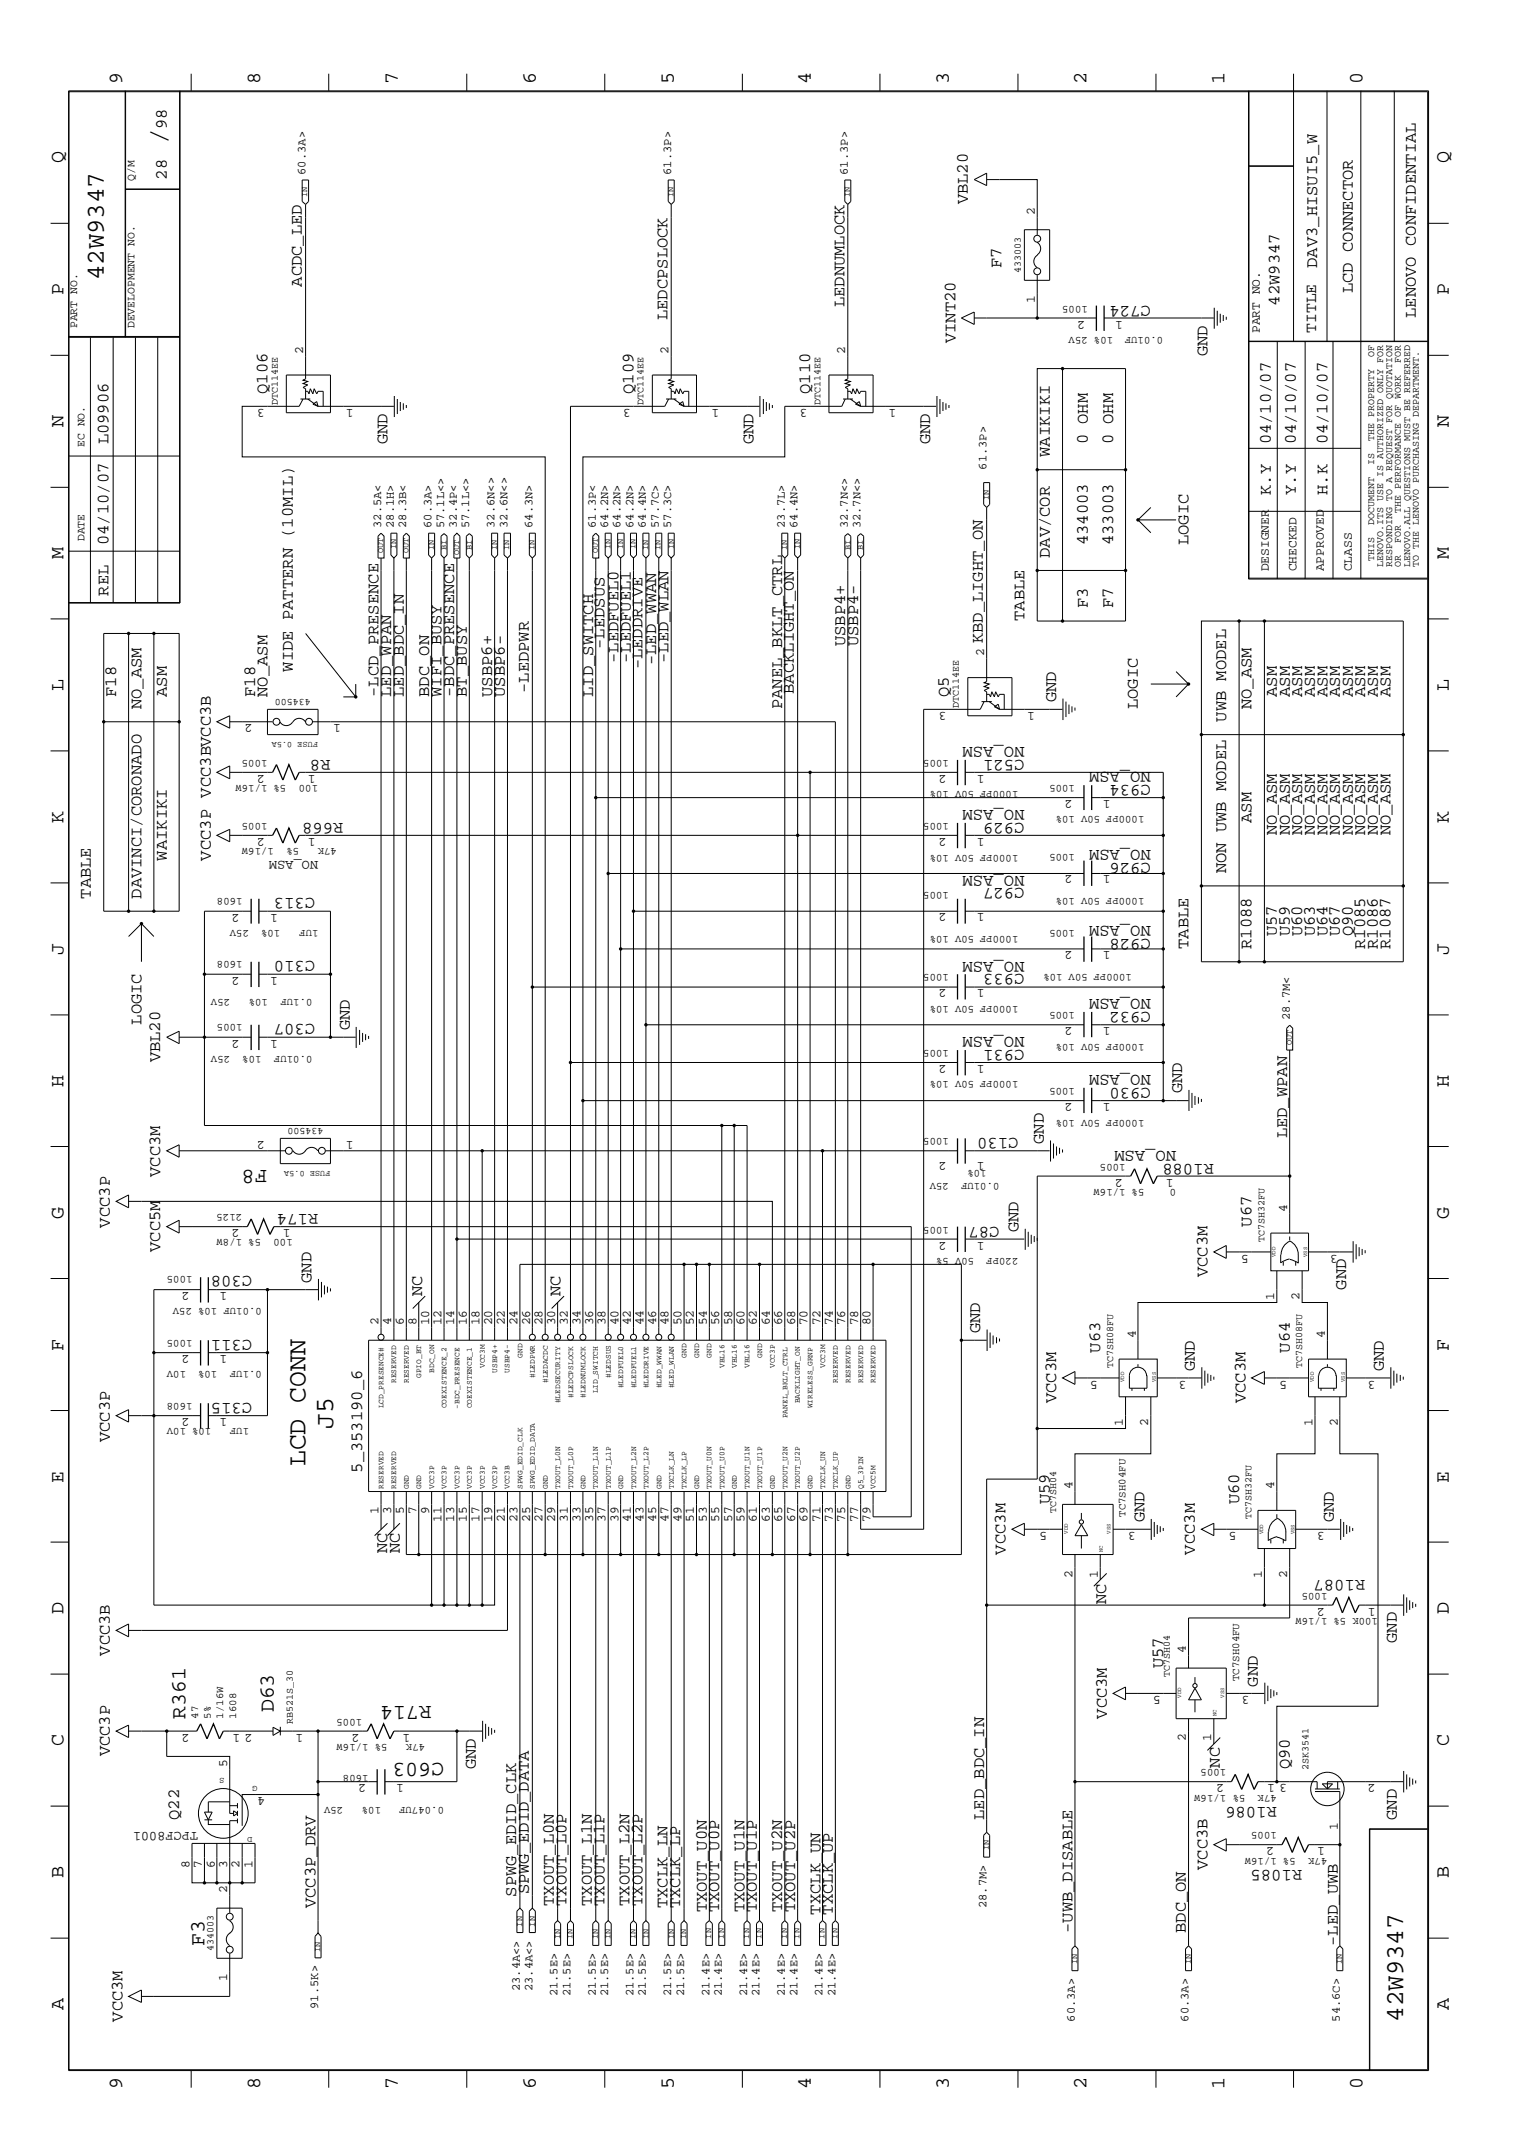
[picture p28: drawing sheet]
<svg xmlns="http://www.w3.org/2000/svg" width="300mm" height="423mm" viewBox="0 0 300 423" stroke-linecap="round" stroke-linejoin="round" font-family="sans-serif">
<defs><g id="words">
<g font-size="5.2">
<text x="32.9" y="28.4" transform="rotate(-90 32.9 28.4)">/</text>
<text x="65.8" y="282.2" transform="rotate(-90 65.8 282.2)">J5</text>
<text x="60.4" y="289.6" transform="rotate(-90 60.4 289.6)">LCD CONN</text>
</g>
<g font-size="5.1">
<text x="20.5" y="55.4" transform="rotate(-90 20.5 55.4)">42W9347</text>
<text x="277.2" y="399.4" transform="rotate(-90 277.2 399.4)">42W9347</text>
</g>
<g font-size="4.2">
<text x="52.8" y="231.1" transform="rotate(-180 52.8 231.1)">F8</text>
<text x="36.7" y="339.5" transform="rotate(-90 36.7 339.5)">R361</text>
<text x="54.1" y="338.2" transform="rotate(-90 54.1 338.2)">D63</text>
<text x="85.3" y="337.1" transform="rotate(-180 85.3 337.1)">R714</text>
<text x="87.7" y="348.2" transform="rotate(-180 87.7 348.2)">C603</text>
<text x="40.4" y="384.4" transform="rotate(-90 40.4 384.4)">F3</text>
</g>
<g font-size="4">
<text x="24.1" y="16.7" transform="rotate(-90 24.1 16.7)">9</text>
<text x="51.4" y="16.7" transform="rotate(-90 51.4 16.7)">8</text>
<text x="78.6" y="16.7" transform="rotate(-90 78.6 16.7)">7</text>
<text x="105.8" y="16.7" transform="rotate(-90 105.8 16.7)">6</text>
<text x="133.1" y="16.7" transform="rotate(-90 133.1 16.7)">5</text>
<text x="160.2" y="16.7" transform="rotate(-90 160.2 16.7)">4</text>
<text x="187.5" y="16.7" transform="rotate(-90 187.5 16.7)">3</text>
<text x="214.6" y="16.7" transform="rotate(-90 214.6 16.7)">2</text>
<text x="241.9" y="16.7" transform="rotate(-90 241.9 16.7)">1</text>
<text x="269.2" y="16.7" transform="rotate(-90 269.2 16.7)">0</text>
<text x="12.5" y="32.3" transform="rotate(-90 12.5 32.3)">Q</text>
<text x="286.2" y="32.3" transform="rotate(-90 286.2 32.3)">Q</text>
<text x="12.5" y="58.3" transform="rotate(-90 12.5 58.3)">P</text>
<text x="286.2" y="58.3" transform="rotate(-90 286.2 58.3)">P</text>
<text x="12.5" y="84.4" transform="rotate(-90 12.5 84.4)">N</text>
<text x="286.2" y="84.4" transform="rotate(-90 286.2 84.4)">N</text>
<text x="12.5" y="110.5" transform="rotate(-90 12.5 110.5)">M</text>
<text x="286.2" y="110.5" transform="rotate(-90 286.2 110.5)">M</text>
<text x="12.5" y="136.5" transform="rotate(-90 12.5 136.5)">L</text>
<text x="286.2" y="136.5" transform="rotate(-90 286.2 136.5)">L</text>
<text x="12.5" y="162.6" transform="rotate(-90 12.5 162.6)">K</text>
<text x="286.2" y="162.6" transform="rotate(-90 286.2 162.6)">K</text>
<text x="12.5" y="188.6" transform="rotate(-90 12.5 188.6)">J</text>
<text x="286.2" y="188.6" transform="rotate(-90 286.2 188.6)">J</text>
<text x="12.5" y="214.7" transform="rotate(-90 12.5 214.7)">H</text>
<text x="286.2" y="214.7" transform="rotate(-90 286.2 214.7)">H</text>
<text x="12.5" y="240.7" transform="rotate(-90 12.5 240.7)">G</text>
<text x="286.2" y="240.7" transform="rotate(-90 286.2 240.7)">G</text>
<text x="12.5" y="266.8" transform="rotate(-90 12.5 266.8)">F</text>
<text x="286.2" y="266.8" transform="rotate(-90 286.2 266.8)">F</text>
<text x="12.5" y="292.9" transform="rotate(-90 12.5 292.9)">E</text>
<text x="286.2" y="292.9" transform="rotate(-90 286.2 292.9)">E</text>
<text x="12.5" y="318.9" transform="rotate(-90 12.5 318.9)">D</text>
<text x="286.2" y="318.9" transform="rotate(-90 286.2 318.9)">D</text>
<text x="12.5" y="344.9" transform="rotate(-90 12.5 344.9)">C</text>
<text x="286.2" y="344.9" transform="rotate(-90 286.2 344.9)">C</text>
<text x="12.5" y="371" transform="rotate(-90 12.5 371)">B</text>
<text x="286.2" y="371" transform="rotate(-90 286.2 371)">B</text>
<text x="12.5" y="397" transform="rotate(-90 12.5 397)">A</text>
<text x="286.2" y="397" transform="rotate(-90 286.2 397)">A</text>
<text x="24.1" y="412.7" transform="rotate(-90 24.1 412.7)">9</text>
<text x="51.4" y="412.7" transform="rotate(-90 51.4 412.7)">8</text>
<text x="78.6" y="412.7" transform="rotate(-90 78.6 412.7)">7</text>
<text x="105.8" y="412.7" transform="rotate(-90 105.8 412.7)">6</text>
<text x="133.1" y="412.7" transform="rotate(-90 133.1 412.7)">5</text>
<text x="160.2" y="412.7" transform="rotate(-90 160.2 412.7)">4</text>
<text x="187.5" y="412.7" transform="rotate(-90 187.5 412.7)">3</text>
<text x="214.6" y="412.7" transform="rotate(-90 214.6 412.7)">2</text>
<text x="241.9" y="412.7" transform="rotate(-90 241.9 412.7)">1</text>
<text x="269.2" y="412.7" transform="rotate(-90 269.2 412.7)">0</text>
</g>
<g font-size="3.4">
<text x="32.9" y="25.5" transform="rotate(-90 32.9 25.5)">98</text>
<text x="32.9" y="35.5" transform="rotate(-90 32.9 35.5)">28</text>
<text x="191.2" y="40.4" transform="rotate(-90 191.2 40.4)">VBL20</text>
<text x="197.9" y="52.9" transform="rotate(-90 197.9 52.9)">F7</text>
<text x="260.2" y="52.9" transform="rotate(-90 260.2 52.9)">DAV3_HISUI5_W</text>
<text x="59.6" y="56.6" transform="rotate(-90 59.6 56.6)">ACDC_LED</text>
<text x="267.2" y="57.9" transform="rotate(-90 267.2 57.9)">LCD CONNECTOR</text>
<text x="131.8" y="63.2" transform="rotate(-90 131.8 63.2)">LEDCPSLOCK</text>
<text x="166.8" y="60.7" transform="rotate(-90 166.8 60.7)">LEDNUMLOCK</text>
<text x="227.3" y="60.4" transform="rotate(-180 227.3 60.4)">C724</text>
<text x="252.7" y="60.4" transform="rotate(-90 252.7 60.4)">42W9347</text>
<text x="279.7" y="62.8" transform="rotate(-90 279.7 62.8)">LENOVO CONFIDENTIAL</text>
<text x="188.7" y="67.8" transform="rotate(-90 188.7 67.8)">VINT20</text>
<text x="238.5" y="70.4" transform="rotate(-90 238.5 70.4)">GND</text>
<text x="52.8" y="77.8" transform="rotate(-90 52.8 77.8)">Q106</text>
<text x="125.1" y="77.8" transform="rotate(-90 125.1 77.8)">Q109</text>
<text x="160" y="77.8" transform="rotate(-90 160 77.8)">Q110</text>
<text x="21.4" y="87.8" transform="rotate(-90 21.4 87.8)">L09906</text>
<text x="76.5" y="87.8" transform="rotate(-90 76.5 87.8)">GND</text>
<text x="148.8" y="87.8" transform="rotate(-90 148.8 87.8)">GND</text>
<text x="183.7" y="87.8" transform="rotate(-90 183.7 87.8)">GND</text>
<text x="214.9" y="87.8" transform="rotate(-90 214.9 87.8)">0 OHM</text>
<text x="219.9" y="87.8" transform="rotate(-90 219.9 87.8)">0 OHM</text>
<text x="251" y="87.8" transform="rotate(-90 251 87.8)">04/10/07</text>
<text x="255.9" y="87.8" transform="rotate(-90 255.9 87.8)">04/10/07</text>
<text x="262.2" y="87.8" transform="rotate(-90 262.2 87.8)">04/10/07</text>
<text x="207.3" y="90.3" transform="rotate(-90 207.3 90.3)">WAIKIKI</text>
<text x="251" y="97.8" transform="rotate(-90 251 97.8)">K.Y</text>
<text x="255.9" y="97.8" transform="rotate(-90 255.9 97.8)">Y.Y</text>
<text x="262.2" y="97.8" transform="rotate(-90 262.2 97.8)">H.K</text>
<text x="21.4" y="107.7" transform="rotate(-90 21.4 107.7)">04/10/07</text>
<text x="214.9" y="107.7" transform="rotate(-90 214.9 107.7)">434003</text>
<text x="219.9" y="107.7" transform="rotate(-90 219.9 107.7)">433003</text>
<text x="234.8" y="107.7" transform="rotate(-90 234.8 107.7)">LOGIC</text>
<text x="207.3" y="110.2" transform="rotate(-90 207.3 110.2)">DAV/COR</text>
<text x="21.4" y="117.7" transform="rotate(-90 21.4 117.7)">REL</text>
<text x="202.4" y="122.7" transform="rotate(-90 202.4 122.7)">TABLE</text>
<text x="214.9" y="120.1" transform="rotate(-90 214.9 120.1)">F3</text>
<text x="219.9" y="120.1" transform="rotate(-90 219.9 120.1)">F7</text>
<text x="119.4" y="128.2" transform="rotate(-90 119.4 128.2)">-LEDSUS</text>
<text x="122.2" y="131" transform="rotate(-90 122.2 131)">-LEDFUEL0</text>
<text x="124.6" y="131" transform="rotate(-90 124.6 131)">-LEDFUEL1</text>
<text x="129.6" y="131.4" transform="rotate(-90 129.6 131.4)">-LED_WWAN</text>
<text x="132.1" y="131" transform="rotate(-90 132.1 131)">-LED_WLAN</text>
<text x="167" y="127.7" transform="rotate(-90 167 127.7)">USBP4+</text>
<text x="169.5" y="127.7" transform="rotate(-90 169.5 127.7)">USBP4-</text>
<text x="194.1" y="127.1" transform="rotate(-90 194.1 127.1)">KBD_LIGHT_ON</text>
<text x="22.9" y="137.7" transform="rotate(-90 22.9 137.7)">F18</text>
<text x="32.9" y="137.7" transform="rotate(-90 32.9 137.7)">ASM</text>
<text x="50.4" y="137.7" transform="rotate(-90 50.4 137.7)">F18</text>
<text x="52.8" y="137.7" transform="rotate(-90 52.8 137.7)">NO_ASM</text>
<text x="57.8" y="132.7" transform="rotate(-90 57.8 132.7)">WIDE PATTERN (10MIL)</text>
<text x="74.8" y="137.7" transform="rotate(-90 74.8 137.7)">-LCD_PRESENCE</text>
<text x="77.3" y="137.7" transform="rotate(-90 77.3 137.7)">LED_WPAN</text>
<text x="79.8" y="137.7" transform="rotate(-90 79.8 137.7)">LED_BDC_IN</text>
<text x="84.8" y="137.7" transform="rotate(-90 84.8 137.7)">BDC_ON</text>
<text x="87.2" y="137.7" transform="rotate(-90 87.2 137.7)">WIFI_BUSY</text>
<text x="89.7" y="137.7" transform="rotate(-90 89.7 137.7)">-BDC_PRESENCE</text>
<text x="92.2" y="137.7" transform="rotate(-90 92.2 137.7)">BT_BUSY</text>
<text x="97.2" y="137.7" transform="rotate(-90 97.2 137.7)">USBP6+</text>
<text x="99.7" y="137.7" transform="rotate(-90 99.7 137.7)">USBP6-</text>
<text x="104.5" y="136.9" transform="rotate(-90 104.5 136.9)">-LEDPWR</text>
<text x="117.2" y="137.7" transform="rotate(-90 117.2 137.7)">LID_SWITCH</text>
<text x="126.9" y="132.2" transform="rotate(-90 126.9 132.2)">-LEDDRIVE</text>
<text x="156.8" y="137.1" transform="rotate(-90 156.8 137.1)">BACKLIGHT_ON</text>
<text x="187.5" y="137.7" transform="rotate(-90 187.5 137.7)">Q5</text>
<text x="252.2" y="137.7" transform="rotate(-90 252.2 137.7)">ASM</text>
<text x="254.8" y="137.7" transform="rotate(-90 254.8 137.7)">ASM</text>
<text x="257.2" y="137.7" transform="rotate(-90 257.2 137.7)">ASM</text>
<text x="259.8" y="137.7" transform="rotate(-90 259.8 137.7)">ASM</text>
<text x="262.2" y="137.7" transform="rotate(-90 262.2 137.7)">ASM</text>
<text x="264.7" y="137.7" transform="rotate(-90 264.7 137.7)">ASM</text>
<text x="267.2" y="137.7" transform="rotate(-90 267.2 137.7)">ASM</text>
<text x="269.7" y="137.7" transform="rotate(-90 269.7 137.7)">ASM</text>
<text x="272.2" y="137.7" transform="rotate(-90 272.2 137.7)">ASM</text>
<text x="274.7" y="137.7" transform="rotate(-90 274.7 137.7)">ASM</text>
<text x="27.9" y="140.1" transform="rotate(-90 27.9 140.1)">NO_ASM</text>
<text x="154.5" y="140.1" transform="rotate(-90 154.5 140.1)">PANEL_BKLT_CTRL</text>
<text x="208.6" y="138.8" transform="rotate(-90 208.6 138.8)">GND</text>
<text x="224.8" y="140.1" transform="rotate(-90 224.8 140.1)">LOGIC</text>
<text x="242.2" y="142.6" transform="rotate(-90 242.2 142.6)">UWB MODEL</text>
<text x="247.2" y="140.1" transform="rotate(-90 247.2 140.1)">NO_ASM</text>
<text x="202.4" y="147.6" transform="rotate(-180 202.4 147.6)">NO_ASM</text>
<text x="65.3" y="150.1" transform="rotate(-180 65.3 150.1)">R8</text>
<text x="202.4" y="150.1" transform="rotate(-180 202.4 150.1)">C521</text>
<text x="227.3" y="155.1" transform="rotate(-180 227.3 155.1)">C934</text>
<text x="227.3" y="152.6" transform="rotate(-180 227.3 152.6)">NO_ASM</text>
<text x="202.4" y="160" transform="rotate(-180 202.4 160)">NO_ASM</text>
<text x="67.8" y="162.6" transform="rotate(-180 67.8 162.6)">R668</text>
<text x="202.4" y="162.6" transform="rotate(-180 202.4 162.6)">C929</text>
<text x="227.3" y="168" transform="rotate(-180 227.3 168)">NO_ASM</text>
<text x="247.2" y="162.6" transform="rotate(-90 247.2 162.6)">ASM</text>
<text x="252.2" y="165" transform="rotate(-90 252.2 165)">NO_ASM</text>
<text x="254.8" y="165" transform="rotate(-90 254.8 165)">NO_ASM</text>
<text x="257.2" y="165" transform="rotate(-90 257.2 165)">NO_ASM</text>
<text x="259.8" y="165" transform="rotate(-90 259.8 165)">NO_ASM</text>
<text x="262.2" y="165" transform="rotate(-90 262.2 165)">NO_ASM</text>
<text x="264.7" y="165" transform="rotate(-90 264.7 165)">NO_ASM</text>
<text x="267.2" y="165" transform="rotate(-90 267.2 165)">NO_ASM</text>
<text x="269.7" y="165" transform="rotate(-90 269.7 165)">NO_ASM</text>
<text x="272.2" y="165" transform="rotate(-90 272.2 165)">NO_ASM</text>
<text x="274.7" y="165" transform="rotate(-90 274.7 165)">NO_ASM</text>
<text x="32.9" y="170" transform="rotate(-90 32.9 170)">WAIKIKI</text>
<text x="41.7" y="170" transform="rotate(-90 41.7 170)">VCC3P VCC3BVCC3B</text>
<text x="202.4" y="173" transform="rotate(-180 202.4 173)">NO_ASM</text>
<text x="227.3" y="170.5" transform="rotate(-180 227.3 170.5)">C926</text>
<text x="242.2" y="172.6" transform="rotate(-90 242.2 172.6)">NON UWB MODEL</text>
<text x="17.9" y="177.5" transform="rotate(-90 17.9 177.5)">TABLE</text>
<text x="27.9" y="177.5" transform="rotate(-90 27.9 177.5)">DAVINCI/CORONADO</text>
<text x="62.2" y="177.4" transform="rotate(-180 62.2 177.4)">C313</text>
<text x="202.4" y="175.4" transform="rotate(-180 202.4 175.4)">C927</text>
<text x="227.3" y="185.4" transform="rotate(-180 227.3 185.4)">C928</text>
<text x="227.3" y="183" transform="rotate(-180 227.3 183)">NO_ASM</text>
<text x="252.2" y="185" transform="rotate(-90 252.2 185)">U57</text>
<text x="254.8" y="185" transform="rotate(-90 254.8 185)">U59</text>
<text x="257.2" y="185" transform="rotate(-90 257.2 185)">U60</text>
<text x="259.8" y="185" transform="rotate(-90 259.8 185)">U63</text>
<text x="262.2" y="185" transform="rotate(-90 262.2 185)">U64</text>
<text x="264.7" y="185" transform="rotate(-90 264.7 185)">U67</text>
<text x="267.2" y="185" transform="rotate(-90 267.2 185)">Q90</text>
<text x="62.2" y="189.9" transform="rotate(-180 62.2 189.9)">C310</text>
<text x="202.4" y="190" transform="rotate(-180 202.4 190)">NO_ASM</text>
<text x="234.8" y="187.5" transform="rotate(-90 234.8 187.5)">TABLE</text>
<text x="247.2" y="187.5" transform="rotate(-90 247.2 187.5)">R1088</text>
<text x="269.7" y="187.5" transform="rotate(-90 269.7 187.5)">R1085</text>
<text x="272.2" y="187.5" transform="rotate(-90 272.2 187.5)">R1086</text>
<text x="274.7" y="187.5" transform="rotate(-90 274.7 187.5)">R1087</text>
<text x="202.4" y="192.4" transform="rotate(-180 202.4 192.4)">C933</text>
<text x="227.3" y="197.4" transform="rotate(-180 227.3 197.4)">NO_ASM</text>
<text x="27.9" y="202.4" transform="rotate(-90 27.9 202.4)">LOGIC</text>
<text x="62.2" y="202.4" transform="rotate(-180 62.2 202.4)">C307</text>
<text x="69.1" y="203.5" transform="rotate(-90 69.1 203.5)">GND</text>
<text x="227.3" y="199.9" transform="rotate(-180 227.3 199.9)">C932</text>
<text x="31.7" y="209.9" transform="rotate(-90 31.7 209.9)">VBL20</text>
<text x="202.4" y="207.4" transform="rotate(-180 202.4 207.4)">C931</text>
<text x="202.4" y="204.9" transform="rotate(-180 202.4 204.9)">NO_ASM</text>
<text x="227.3" y="214.9" transform="rotate(-180 227.3 214.9)">C930</text>
<text x="227.3" y="212.4" transform="rotate(-180 227.3 212.4)">NO_ASM</text>
<text x="233.5" y="216" transform="rotate(-90 233.5 216)">GND</text>
<text x="201.2" y="224.9" transform="rotate(-180 201.2 224.9)">C130</text>
<text x="206.2" y="226" transform="rotate(-90 206.2 226)">GND</text>
<text x="232.3" y="227.3" transform="rotate(-180 232.3 227.3)">NO_ASM</text>
<text x="254.3" y="224.9" transform="rotate(-90 254.3 224.9)">LED_WPAN</text>
<text x="31.7" y="232.5" transform="rotate(-90 31.7 232.5)">VCC3M</text>
<text x="239.8" y="229.9" transform="rotate(-180 239.8 229.9)">R1088</text>
<text x="62.8" y="239.8" transform="rotate(-180 62.8 239.8)">R174</text>
<text x="21.7" y="242.5" transform="rotate(-90 21.7 242.5)">VCC3P</text>
<text x="197.4" y="242.3" transform="rotate(-180 197.4 242.3)">C87</text>
<text x="201.2" y="243.4" transform="rotate(-90 201.2 243.4)">GND</text>
<text x="247.2" y="242.3" transform="rotate(-90 247.2 242.3)">U67</text>
<text x="31.7" y="247.3" transform="rotate(-90 31.7 247.3)">VCC5M</text>
<text x="49.8" y="252.1" transform="rotate(-180 49.8 252.1)">C308</text>
<text x="61.6" y="253.4" transform="rotate(-90 61.6 253.4)">GND</text>
<text x="83.4" y="256" transform="rotate(-90 83.4 256)">NC</text>
<text x="110.7" y="256" transform="rotate(-90 110.7 256)">NC</text>
<text x="238.5" y="252.3" transform="rotate(-90 238.5 252.3)">VCC3M</text>
<text x="265.9" y="254.8" transform="rotate(-90 265.9 254.8)">GND</text>
<text x="193.6" y="263.4" transform="rotate(-90 193.6 263.4)">GND</text>
<text x="49.8" y="264.7" transform="rotate(-180 49.8 264.7)">C311</text>
<text x="217.3" y="267.2" transform="rotate(-90 217.3 267.2)">U63</text>
<text x="254.8" y="267.2" transform="rotate(-90 254.8 267.2)">U64</text>
<text x="236.1" y="270.8" transform="rotate(-90 236.1 270.8)">GND</text>
<text x="273.4" y="270.8" transform="rotate(-90 273.4 270.8)">GND</text>
<text x="49.8" y="277.1" transform="rotate(-180 49.8 277.1)">C315</text>
<text x="208.6" y="277.2" transform="rotate(-90 208.6 277.2)">VCC3M</text>
<text x="246" y="277.2" transform="rotate(-90 246 277.2)">VCC3M</text>
<text x="21.7" y="284.9" transform="rotate(-90 21.7 284.9)">VCC3P</text>
<text x="71.5" y="290.9" transform="rotate(-90 71.5 290.9)">5_353190_6</text>
<text x="207.3" y="297.2" transform="rotate(-90 207.3 297.2)">U59</text>
<text x="244.8" y="297.2" transform="rotate(-90 244.8 297.2)">U60</text>
<text x="226.1" y="300.7" transform="rotate(-90 226.1 300.7)">GND</text>
<text x="263.5" y="300.7" transform="rotate(-90 263.5 300.7)">GND</text>
<text x="76.5" y="306.8" transform="rotate(-90 76.5 306.8)">NC</text>
<text x="79" y="306.8" transform="rotate(-90 79 306.8)">NC</text>
<text x="198.6" y="307.1" transform="rotate(-90 198.6 307.1)">VCC3M</text>
<text x="236.1" y="307.1" transform="rotate(-90 236.1 307.1)">VCC3M</text>
<text x="218.5" y="316.8" transform="rotate(-90 218.5 316.8)">NC</text>
<text x="269.7" y="312.1" transform="rotate(-180 269.7 312.1)">R1087</text>
<text x="21.7" y="327.1" transform="rotate(-90 21.7 327.1)">VCC3B</text>
<text x="229.8" y="329.5" transform="rotate(-90 229.8 329.5)">U57</text>
<text x="275.9" y="324.5" transform="rotate(-90 275.9 324.5)">GND</text>
<text x="248.5" y="333.2" transform="rotate(-90 248.5 333.2)">GND</text>
<text x="218.6" y="339.5" transform="rotate(-90 218.6 339.5)">VCC3M</text>
<text x="21.7" y="347" transform="rotate(-90 21.7 347)">VCC3P</text>
<text x="94" y="349.5" transform="rotate(-90 94 349.5)">GND</text>
<text x="241" y="349.2" transform="rotate(-90 241 349.2)">NC</text>
<text x="254.8" y="349.5" transform="rotate(-90 254.8 349.5)">Q90</text>
<text x="35.4" y="359.5" transform="rotate(-90 35.4 359.5)">Q22</text>
<text x="194.4" y="359.5" transform="rotate(-90 194.4 359.5)">LED_BDC_IN</text>
<text x="252.2" y="357" transform="rotate(-180 252.2 357)">R1086</text>
<text x="275.9" y="359.5" transform="rotate(-90 275.9 359.5)">GND</text>
<text x="238.5" y="369.4" transform="rotate(-90 238.5 369.4)">VCC3B</text>
<text x="257.2" y="369.4" transform="rotate(-180 257.2 369.4)">R1085</text>
<text x="62.3" y="376.9" transform="rotate(-90 62.3 376.9)">VCC3P_DRV</text>
<text x="101.9" y="374.6" transform="rotate(-90 101.9 374.6)">SPWG_EDID_CLK</text>
<text x="104.5" y="374.2" transform="rotate(-90 104.5 374.2)">SPWG_EDID_DATA</text>
<text x="109.4" y="376.5" transform="rotate(-90 109.4 376.5)">TXOUT_L0N</text>
<text x="111.9" y="376.5" transform="rotate(-90 111.9 376.5)">TXOUT_L0P</text>
<text x="116.9" y="376.5" transform="rotate(-90 116.9 376.5)">TXOUT_L1N</text>
<text x="119.4" y="376.5" transform="rotate(-90 119.4 376.5)">TXOUT_L1P</text>
<text x="124.4" y="376.5" transform="rotate(-90 124.4 376.5)">TXOUT_L2N</text>
<text x="126.9" y="376.5" transform="rotate(-90 126.9 376.5)">TXOUT_L2P</text>
<text x="131.8" y="376.9" transform="rotate(-90 131.8 376.9)">TXCLK_LN</text>
<text x="134.4" y="376.9" transform="rotate(-90 134.4 376.9)">TXCLK_LP</text>
<text x="139.6" y="377.8" transform="rotate(-90 139.6 377.8)">TXOUT_U0N</text>
<text x="142.1" y="377.8" transform="rotate(-90 142.1 377.8)">TXOUT_U0P</text>
<text x="147.1" y="377.8" transform="rotate(-90 147.1 377.8)">TXOUT_U1N</text>
<text x="149.5" y="377.8" transform="rotate(-90 149.5 377.8)">TXOUT_U1P</text>
<text x="154.5" y="377.8" transform="rotate(-90 154.5 377.8)">TXOUT_U2N</text>
<text x="157.1" y="377.8" transform="rotate(-90 157.1 377.8)">TXOUT_U2P</text>
<text x="162.1" y="378.2" transform="rotate(-90 162.1 378.2)">TXCLK_UN</text>
<text x="164.5" y="378.2" transform="rotate(-90 164.5 378.2)">TXCLK_UP</text>
<text x="211.8" y="381.8" transform="rotate(-90 211.8 381.8)">-UWB_DISABLE</text>
<text x="234.3" y="381.8" transform="rotate(-90 234.3 381.8)">BDC_ON</text>
<text x="264.2" y="384.4" transform="rotate(-90 264.2 384.4)">-LED_UWB</text>
<text x="24.2" y="399.4" transform="rotate(-90 24.2 399.4)">VCC3M</text>
</g>
<text font-size="3.2" x="260" y="65.8" transform="rotate(-90 260 65.8)">TITLE</text>
<g font-size="2.7">
<text x="62.8" y="170" transform="rotate(-180 62.8 170)">NO_ASM</text>
<text x="39.1" y="362" transform="rotate(-180 39.1 362)">TPCF8001</text>
</g>
<g font-size="2.5">
<text x="204.4" y="42.4" transform="rotate(-90 204.4 42.4)">2</text>
<text x="204.4" y="59.9" transform="rotate(-90 204.4 59.9)">1</text>
<text x="214.4" y="63.3" transform="rotate(-180 214.4 63.3)">2</text>
<text x="221.8" y="63.3" transform="rotate(-180 221.8 63.3)">1</text>
<text x="248.8" y="65.8" transform="rotate(-90 248.8 65.8)">PART NO.</text>
<text x="59.9" y="69.9" transform="rotate(-90 59.9 69.9)">2</text>
<text x="132.1" y="69.9" transform="rotate(-90 132.1 69.9)">2</text>
<text x="167" y="69.9" transform="rotate(-90 167 69.9)">2</text>
<text x="52.3" y="80.8" transform="rotate(-180 52.3 80.8)">3</text>
<text x="69.8" y="80.8" transform="rotate(-180 69.8 80.8)">1</text>
<text x="124.6" y="80.8" transform="rotate(-180 124.6 80.8)">3</text>
<text x="142.1" y="80.8" transform="rotate(-180 142.1 80.8)">1</text>
<text x="159.5" y="80.8" transform="rotate(-180 159.5 80.8)">3</text>
<text x="177" y="80.8" transform="rotate(-180 177 80.8)">1</text>
<text x="250.6" y="112.9" transform="rotate(-90 250.6 112.9)">DESIGNER</text>
<text x="256.1" y="112.9" transform="rotate(-90 256.1 112.9)">CHECKED</text>
<text x="261.5" y="112.9" transform="rotate(-90 261.5 112.9)">APPROVED</text>
<text x="267" y="112.9" transform="rotate(-90 267 112.9)">CLASS</text>
<text x="194.4" y="129.6" transform="rotate(-90 194.4 129.6)">2</text>
<text x="49.9" y="143.1" transform="rotate(-180 49.9 143.1)">2</text>
<text x="67.3" y="143.1" transform="rotate(-180 67.3 143.1)">1</text>
<text x="186.9" y="140.6" transform="rotate(-180 186.9 140.6)">3</text>
<text x="204.4" y="140.6" transform="rotate(-180 204.4 140.6)">1</text>
<text x="52.3" y="153.1" transform="rotate(-180 52.3 153.1)">2</text>
<text x="62.3" y="153.1" transform="rotate(-180 62.3 153.1)">1</text>
<text x="186.9" y="153.1" transform="rotate(-180 186.9 153.1)">2</text>
<text x="194.5" y="153.1" transform="rotate(-180 194.5 153.1)">1</text>
<text x="211.8" y="158.1" transform="rotate(-180 211.8 158.1)">2</text>
<text x="219.4" y="158.1" transform="rotate(-180 219.4 158.1)">1</text>
<text x="52.3" y="165.5" transform="rotate(-180 52.3 165.5)">2</text>
<text x="62.3" y="165.5" transform="rotate(-180 62.3 165.5)">1</text>
<text x="186.9" y="165.5" transform="rotate(-180 186.9 165.5)">2</text>
<text x="194.5" y="165.5" transform="rotate(-180 194.5 165.5)">1</text>
<text x="211.8" y="172.9" transform="rotate(-180 211.8 172.9)">2</text>
<text x="219.4" y="172.9" transform="rotate(-180 219.4 172.9)">1</text>
<text x="47.3" y="180.5" transform="rotate(-180 47.3 180.5)">2</text>
<text x="54.9" y="180.5" transform="rotate(-180 54.9 180.5)">1</text>
<text x="186.9" y="180.4" transform="rotate(-180 186.9 180.4)">2</text>
<text x="194.5" y="180.4" transform="rotate(-180 194.5 180.4)">1</text>
<text x="211.8" y="187.9" transform="rotate(-180 211.8 187.9)">2</text>
<text x="219.4" y="187.9" transform="rotate(-180 219.4 187.9)">1</text>
<text x="47.3" y="193" transform="rotate(-180 47.3 193)">2</text>
<text x="54.9" y="193" transform="rotate(-180 54.9 193)">1</text>
<text x="186.9" y="195.4" transform="rotate(-180 186.9 195.4)">2</text>
<text x="194.5" y="195.4" transform="rotate(-180 194.5 195.4)">1</text>
<text x="211.8" y="202.9" transform="rotate(-180 211.8 202.9)">2</text>
<text x="219.4" y="202.9" transform="rotate(-180 219.4 202.9)">1</text>
<text x="47.3" y="205.4" transform="rotate(-180 47.3 205.4)">2</text>
<text x="54.9" y="205.4" transform="rotate(-180 54.9 205.4)">1</text>
<text x="186.9" y="210.4" transform="rotate(-180 186.9 210.4)">2</text>
<text x="194.5" y="210.4" transform="rotate(-180 194.5 210.4)">1</text>
<text x="211.8" y="217.8" transform="rotate(-180 211.8 217.8)">2</text>
<text x="219.4" y="217.8" transform="rotate(-180 219.4 217.8)">1</text>
<text x="52.3" y="225.3" transform="rotate(-180 52.3 225.3)">2</text>
<text x="69.9" y="225.3" transform="rotate(-180 69.9 225.3)">1</text>
<text x="186.9" y="229.4" transform="rotate(-180 186.9 229.4)">2</text>
<text x="194.5" y="229.4" transform="rotate(-180 194.5 229.4)">1</text>
<text x="221.8" y="232.8" transform="rotate(-180 221.8 232.8)">2</text>
<text x="231.8" y="232.8" transform="rotate(-180 231.8 232.8)">1</text>
<text x="254.3" y="239.4" transform="rotate(-90 254.3 239.4)">4</text>
<text x="47.3" y="242.8" transform="rotate(-180 47.3 242.8)">2</text>
<text x="57.4" y="242.8" transform="rotate(-180 57.4 242.8)">1</text>
<text x="186.9" y="245.3" transform="rotate(-180 186.9 245.3)">2</text>
<text x="194.5" y="245.3" transform="rotate(-180 194.5 245.3)">1</text>
<text x="246.7" y="247.8" transform="rotate(-180 246.7 247.8)">5</text>
<text x="264.2" y="247.8" transform="rotate(-180 264.2 247.8)">3</text>
<text x="37.4" y="255.3" transform="rotate(-180 37.4 255.3)">2</text>
<text x="44.9" y="255.3" transform="rotate(-180 44.9 255.3)">1</text>
<text x="251.7" y="256.8" transform="rotate(-90 251.7 256.8)">1</text>
<text x="256.7" y="256.8" transform="rotate(-90 256.7 256.8)">2</text>
<text x="74.8" y="261.8" transform="rotate(-90 74.8 261.8)">2</text>
<text x="77.3" y="261.8" transform="rotate(-90 77.3 261.8)">4</text>
<text x="79.8" y="261.8" transform="rotate(-90 79.8 261.8)">6</text>
<text x="82.3" y="261.8" transform="rotate(-90 82.3 261.8)">8</text>
<text x="84.8" y="261.8" transform="rotate(-90 84.8 261.8)">10</text>
<text x="87.2" y="261.8" transform="rotate(-90 87.2 261.8)">12</text>
<text x="89.7" y="261.8" transform="rotate(-90 89.7 261.8)">14</text>
<text x="92.2" y="261.8" transform="rotate(-90 92.2 261.8)">16</text>
<text x="94.7" y="261.8" transform="rotate(-90 94.7 261.8)">18</text>
<text x="97.2" y="261.8" transform="rotate(-90 97.2 261.8)">20</text>
<text x="99.7" y="261.8" transform="rotate(-90 99.7 261.8)">22</text>
<text x="102.2" y="261.8" transform="rotate(-90 102.2 261.8)">24</text>
<text x="104.7" y="261.8" transform="rotate(-90 104.7 261.8)">26</text>
<text x="107.2" y="261.8" transform="rotate(-90 107.2 261.8)">28</text>
<text x="109.6" y="261.8" transform="rotate(-90 109.6 261.8)">30</text>
<text x="112.2" y="261.8" transform="rotate(-90 112.2 261.8)">32</text>
<text x="114.6" y="261.8" transform="rotate(-90 114.6 261.8)">34</text>
<text x="117.2" y="261.8" transform="rotate(-90 117.2 261.8)">36</text>
<text x="119.6" y="261.8" transform="rotate(-90 119.6 261.8)">38</text>
<text x="122.2" y="261.8" transform="rotate(-90 122.2 261.8)">40</text>
<text x="124.6" y="261.8" transform="rotate(-90 124.6 261.8)">42</text>
<text x="127.1" y="261.8" transform="rotate(-90 127.1 261.8)">44</text>
<text x="129.6" y="261.8" transform="rotate(-90 129.6 261.8)">46</text>
<text x="132.1" y="261.8" transform="rotate(-90 132.1 261.8)">48</text>
<text x="134.6" y="261.8" transform="rotate(-90 134.6 261.8)">50</text>
<text x="137.1" y="261.8" transform="rotate(-90 137.1 261.8)">52</text>
<text x="139.6" y="261.8" transform="rotate(-90 139.6 261.8)">54</text>
<text x="142.1" y="261.8" transform="rotate(-90 142.1 261.8)">56</text>
<text x="144.6" y="261.8" transform="rotate(-90 144.6 261.8)">58</text>
<text x="147.1" y="261.8" transform="rotate(-90 147.1 261.8)">60</text>
<text x="149.5" y="261.8" transform="rotate(-90 149.5 261.8)">62</text>
<text x="152.1" y="261.8" transform="rotate(-90 152.1 261.8)">64</text>
<text x="154.5" y="261.8" transform="rotate(-90 154.5 261.8)">66</text>
<text x="157.1" y="261.8" transform="rotate(-90 157.1 261.8)">68</text>
<text x="159.5" y="261.8" transform="rotate(-90 159.5 261.8)">70</text>
<text x="162.1" y="261.8" transform="rotate(-90 162.1 261.8)">72</text>
<text x="164.5" y="261.8" transform="rotate(-90 164.5 261.8)">74</text>
<text x="167" y="261.8" transform="rotate(-90 167 261.8)">76</text>
<text x="169.5" y="261.8" transform="rotate(-90 169.5 261.8)">78</text>
<text x="172" y="261.8" transform="rotate(-90 172 261.8)">80</text>
<text x="37.4" y="267.7" transform="rotate(-180 37.4 267.7)">2</text>
<text x="44.9" y="267.7" transform="rotate(-180 44.9 267.7)">1</text>
<text x="224.4" y="264.2" transform="rotate(-90 224.4 264.2)">4</text>
<text x="261.7" y="264.2" transform="rotate(-90 261.7 264.2)">4</text>
<text x="216.8" y="272.7" transform="rotate(-180 216.8 272.7)">5</text>
<text x="234.4" y="272.7" transform="rotate(-180 234.4 272.7)">3</text>
<text x="254.3" y="272.7" transform="rotate(-180 254.3 272.7)">5</text>
<text x="271.7" y="272.7" transform="rotate(-180 271.7 272.7)">3</text>
<text x="37.4" y="280.2" transform="rotate(-180 37.4 280.2)">2</text>
<text x="44.9" y="280.2" transform="rotate(-180 44.9 280.2)">1</text>
<text x="221.8" y="281.7" transform="rotate(-90 221.8 281.7)">1</text>
<text x="226.8" y="281.7" transform="rotate(-90 226.8 281.7)">2</text>
<text x="259.2" y="281.7" transform="rotate(-90 259.2 281.7)">1</text>
<text x="264.2" y="281.7" transform="rotate(-90 264.2 281.7)">2</text>
<text x="74.8" y="299.1" transform="rotate(-90 74.8 299.1)">1</text>
<text x="77.3" y="299.1" transform="rotate(-90 77.3 299.1)">3</text>
<text x="79.8" y="299.1" transform="rotate(-90 79.8 299.1)">5</text>
<text x="82.3" y="299.1" transform="rotate(-90 82.3 299.1)">7</text>
<text x="84.8" y="299.1" transform="rotate(-90 84.8 299.1)">9</text>
<text x="211.8" y="294.1" transform="rotate(-90 211.8 294.1)">4</text>
<text x="251.7" y="294.1" transform="rotate(-90 251.7 294.1)">4</text>
<text x="87.2" y="300.7" transform="rotate(-90 87.2 300.7)">11</text>
<text x="89.7" y="300.7" transform="rotate(-90 89.7 300.7)">13</text>
<text x="92.2" y="300.7" transform="rotate(-90 92.2 300.7)">15</text>
<text x="94.7" y="300.7" transform="rotate(-90 94.7 300.7)">17</text>
<text x="97.2" y="300.7" transform="rotate(-90 97.2 300.7)">19</text>
<text x="99.7" y="300.7" transform="rotate(-90 99.7 300.7)">21</text>
<text x="102.2" y="300.7" transform="rotate(-90 102.2 300.7)">23</text>
<text x="104.7" y="300.7" transform="rotate(-90 104.7 300.7)">25</text>
<text x="107.2" y="300.7" transform="rotate(-90 107.2 300.7)">27</text>
<text x="109.6" y="300.7" transform="rotate(-90 109.6 300.7)">29</text>
<text x="112.2" y="300.7" transform="rotate(-90 112.2 300.7)">31</text>
<text x="114.6" y="300.7" transform="rotate(-90 114.6 300.7)">33</text>
<text x="117.2" y="300.7" transform="rotate(-90 117.2 300.7)">35</text>
<text x="119.6" y="300.7" transform="rotate(-90 119.6 300.7)">37</text>
<text x="122.2" y="300.7" transform="rotate(-90 122.2 300.7)">39</text>
<text x="124.6" y="300.7" transform="rotate(-90 124.6 300.7)">41</text>
<text x="127.1" y="300.7" transform="rotate(-90 127.1 300.7)">43</text>
<text x="129.6" y="300.7" transform="rotate(-90 129.6 300.7)">45</text>
<text x="132.1" y="300.7" transform="rotate(-90 132.1 300.7)">47</text>
<text x="134.6" y="300.7" transform="rotate(-90 134.6 300.7)">49</text>
<text x="137.1" y="300.7" transform="rotate(-90 137.1 300.7)">51</text>
<text x="139.6" y="300.7" transform="rotate(-90 139.6 300.7)">53</text>
<text x="142.1" y="300.7" transform="rotate(-90 142.1 300.7)">55</text>
<text x="144.6" y="300.7" transform="rotate(-90 144.6 300.7)">57</text>
<text x="147.1" y="300.7" transform="rotate(-90 147.1 300.7)">59</text>
<text x="149.5" y="300.7" transform="rotate(-90 149.5 300.7)">61</text>
<text x="152.1" y="300.7" transform="rotate(-90 152.1 300.7)">63</text>
<text x="154.5" y="300.7" transform="rotate(-90 154.5 300.7)">65</text>
<text x="157.1" y="300.7" transform="rotate(-90 157.1 300.7)">67</text>
<text x="159.5" y="300.7" transform="rotate(-90 159.5 300.7)">69</text>
<text x="162.1" y="300.7" transform="rotate(-90 162.1 300.7)">71</text>
<text x="164.5" y="300.7" transform="rotate(-90 164.5 300.7)">73</text>
<text x="167" y="300.7" transform="rotate(-90 167 300.7)">75</text>
<text x="169.5" y="300.7" transform="rotate(-90 169.5 300.7)">77</text>
<text x="172" y="300.7" transform="rotate(-90 172 300.7)">79</text>
<text x="206.8" y="302.6" transform="rotate(-180 206.8 302.6)">5</text>
<text x="224.4" y="302.6" transform="rotate(-180 224.4 302.6)">3</text>
<text x="244.3" y="302.6" transform="rotate(-180 244.3 302.6)">5</text>
<text x="261.7" y="302.6" transform="rotate(-180 261.7 302.6)">3</text>
<text x="211.8" y="311.7" transform="rotate(-90 211.8 311.7)">2</text>
<text x="216.8" y="311.7" transform="rotate(-90 216.8 311.7)">1</text>
<text x="249.3" y="311.7" transform="rotate(-90 249.3 311.7)">1</text>
<text x="254.3" y="311.7" transform="rotate(-90 254.3 311.7)">2</text>
<text x="261.7" y="317.6" transform="rotate(-180 261.7 317.6)">2</text>
<text x="271.7" y="317.6" transform="rotate(-180 271.7 317.6)">1</text>
<text x="234.3" y="326.6" transform="rotate(-90 234.3 326.6)">4</text>
<text x="229.3" y="335" transform="rotate(-180 229.3 335)">5</text>
<text x="246.8" y="335" transform="rotate(-180 246.8 335)">3</text>
<text x="37.4" y="342.5" transform="rotate(-180 37.4 342.5)">2</text>
<text x="47.4" y="342.5" transform="rotate(-180 47.4 342.5)">1</text>
<text x="49.9" y="342.5" transform="rotate(-180 49.9 342.5)">2</text>
<text x="59.9" y="342.5" transform="rotate(-180 59.9 342.5)">1</text>
<text x="71" y="342.5" transform="rotate(-180 71 342.5)">2</text>
<text x="81" y="342.5" transform="rotate(-180 81 342.5)">1</text>
<text x="234.3" y="344" transform="rotate(-90 234.3 344)">2</text>
<text x="239.3" y="344" transform="rotate(-90 239.3 344)">1</text>
<text x="44.9" y="349" transform="rotate(-90 44.9 349)">5</text>
<text x="72.3" y="352.5" transform="rotate(-180 72.3 352.5)">2</text>
<text x="79.8" y="352.5" transform="rotate(-180 79.8 352.5)">1</text>
<text x="241.8" y="352.5" transform="rotate(-180 241.8 352.5)">2</text>
<text x="251.8" y="352.5" transform="rotate(-180 251.8 352.5)">1</text>
<text x="254.3" y="352.5" transform="rotate(-180 254.3 352.5)">3</text>
<text x="271.7" y="352.5" transform="rotate(-180 271.7 352.5)">2</text>
<text x="52.4" y="355" transform="rotate(-180 52.4 355)">4</text>
<text x="251.7" y="364.9" transform="rotate(-180 251.7 364.9)">2</text>
<text x="261.7" y="364.9" transform="rotate(-180 261.7 364.9)">1</text>
<text x="264.2" y="361.4" transform="rotate(-90 264.2 361.4)">1</text>
<text x="37.4" y="369" transform="rotate(-90 37.4 369)">8</text>
<text x="39.9" y="369" transform="rotate(-90 39.9 369)">7</text>
<text x="42.4" y="369" transform="rotate(-90 42.4 369)">6</text>
<text x="44.9" y="369" transform="rotate(-90 44.9 369)">3</text>
<text x="47.3" y="369" transform="rotate(-90 47.3 369)">2</text>
<text x="49.9" y="369" transform="rotate(-90 49.9 369)">1</text>
<text x="44.9" y="373.9" transform="rotate(-90 44.9 373.9)">2</text>
<text x="44.9" y="391.4" transform="rotate(-90 44.9 391.4)">1</text>
</g>
<g font-size="2.4">
<text x="60.4" y="34.5" transform="rotate(-90 60.4 34.5)">60.3A&gt;</text>
<text x="132.6" y="34.5" transform="rotate(-90 132.6 34.5)">61.3P&gt;</text>
<text x="167.5" y="34.5" transform="rotate(-90 167.5 34.5)">61.3P&gt;</text>
<text x="194.9" y="92.8" transform="rotate(-90 194.9 92.8)">61.3P&gt;</text>
<text x="75.3" y="104.3" transform="rotate(-90 75.3 104.3)">32.5A&lt;</text>
<text x="77.8" y="104.3" transform="rotate(-90 77.8 104.3)">28.1H&gt;</text>
<text x="80.3" y="104.3" transform="rotate(-90 80.3 104.3)">28.3B&lt;</text>
<text x="85.3" y="104.3" transform="rotate(-90 85.3 104.3)">60.3A&gt;</text>
<text x="87.7" y="104.4" transform="rotate(-90 87.7 104.4)">57.1L&lt;&gt;</text>
<text x="90.3" y="104.3" transform="rotate(-90 90.3 104.3)">32.4P&lt;</text>
<text x="92.7" y="104.4" transform="rotate(-90 92.7 104.4)">57.1L&lt;&gt;</text>
<text x="97.7" y="104.3" transform="rotate(-90 97.7 104.3)">32.6N&lt;&gt;</text>
<text x="100.2" y="104.3" transform="rotate(-90 100.2 104.3)">32.6N&lt;&gt;</text>
<text x="105.2" y="104.3" transform="rotate(-90 105.2 104.3)">64.3N&gt;</text>
<text x="117.7" y="104.3" transform="rotate(-90 117.7 104.3)">61.3P&lt;</text>
<text x="120.1" y="104.3" transform="rotate(-90 120.1 104.3)">64.2N&gt;</text>
<text x="122.6" y="104.3" transform="rotate(-90 122.6 104.3)">64.2N&gt;</text>
<text x="125.1" y="104.3" transform="rotate(-90 125.1 104.3)">64.2N&gt;</text>
<text x="127.6" y="104.3" transform="rotate(-90 127.6 104.3)">64.4N&gt;</text>
<text x="130.1" y="104.3" transform="rotate(-90 130.1 104.3)">57.7C&gt;</text>
<text x="132.6" y="104.3" transform="rotate(-90 132.6 104.3)">57.3C&gt;</text>
<text x="155" y="104.3" transform="rotate(-90 155 104.3)">23.7L&gt;</text>
<text x="157.6" y="104.3" transform="rotate(-90 157.6 104.3)">64.4N&gt;</text>
<text x="167.5" y="104.4" transform="rotate(-90 167.5 104.4)">32.7N&lt;&gt;</text>
<text x="170" y="104.4" transform="rotate(-90 170 104.4)">32.7N&lt;&gt;</text>
<text x="254.8" y="201.5" transform="rotate(-90 254.8 201.5)">28.7M&lt;</text>
<text x="194.9" y="376.9" transform="rotate(-90 194.9 376.9)">28.7M&gt;</text>
<text x="102.7" y="393.4" transform="rotate(-90 102.7 393.4)">23.4A&lt;&gt;</text>
<text x="105.2" y="393.4" transform="rotate(-90 105.2 393.4)">23.4A&lt;&gt;</text>
<text x="110.2" y="394.4" transform="rotate(-90 110.2 394.4)">21.5E&gt;</text>
<text x="112.7" y="394.4" transform="rotate(-90 112.7 394.4)">21.5E&gt;</text>
<text x="117.7" y="394.4" transform="rotate(-90 117.7 394.4)">21.5E&gt;</text>
<text x="120.1" y="394.4" transform="rotate(-90 120.1 394.4)">21.5E&gt;</text>
<text x="125.1" y="394.4" transform="rotate(-90 125.1 394.4)">21.5E&gt;</text>
<text x="127.6" y="394.4" transform="rotate(-90 127.6 394.4)">21.5E&gt;</text>
<text x="132.6" y="394.4" transform="rotate(-90 132.6 394.4)">21.5E&gt;</text>
<text x="135.1" y="394.4" transform="rotate(-90 135.1 394.4)">21.5E&gt;</text>
<text x="140.1" y="394.4" transform="rotate(-90 140.1 394.4)">21.4E&gt;</text>
<text x="142.6" y="394.4" transform="rotate(-90 142.6 394.4)">21.4E&gt;</text>
<text x="147.6" y="394.4" transform="rotate(-90 147.6 394.4)">21.4E&gt;</text>
<text x="150" y="394.4" transform="rotate(-90 150 394.4)">21.4E&gt;</text>
<text x="155" y="394.4" transform="rotate(-90 155 394.4)">21.4E&gt;</text>
<text x="157.6" y="394.4" transform="rotate(-90 157.6 394.4)">21.4E&gt;</text>
<text x="162.5" y="394.4" transform="rotate(-90 162.5 394.4)">21.4E&gt;</text>
<text x="165" y="394.4" transform="rotate(-90 165 394.4)">21.4E&gt;</text>
<text x="62.8" y="396.8" transform="rotate(-90 62.8 396.8)">91.5K&gt;</text>
<text x="212.3" y="399.4" transform="rotate(-90 212.3 399.4)">60.3A&gt;</text>
<text x="234.8" y="399.4" transform="rotate(-90 234.8 399.4)">60.3A&gt;</text>
<text x="264.7" y="399.4" transform="rotate(-90 264.7 399.4)">54.6C&gt;</text>
</g>
<g font-size="2.3">
<text x="26.6" y="35.7" transform="rotate(-90 26.6 35.7)">Q/M</text>
<text x="15.2" y="64.9" transform="rotate(-90 15.2 64.9)">PART NO.</text>
<text x="26.6" y="64.9" transform="rotate(-90 26.6 64.9)">DEVELOPMENT NO.</text>
<text x="16.7" y="88.3" transform="rotate(-90 16.7 88.3)">EC NO.</text>
<text x="16.7" y="106.9" transform="rotate(-90 16.7 106.9)">DATE</text>
</g>
<g font-size="2.1">
<text x="214.9" y="60.5" transform="rotate(-180 214.9 60.5)">1005</text>
<text x="219.9" y="66.6" transform="rotate(-180 219.9 66.6)">10% 25V</text>
<text x="229.8" y="66.6" transform="rotate(-180 229.8 66.6)">0.01UF</text>
<text x="52.8" y="150.1" transform="rotate(-180 52.8 150.1)">1005</text>
<text x="56.6" y="155.1" transform="rotate(-180 56.6 155.1)">5% 1/16W</text>
<text x="62.8" y="155.1" transform="rotate(-180 62.8 155.1)">100</text>
<text x="187.5" y="150.1" transform="rotate(-180 187.5 150.1)">1005</text>
<text x="212.3" y="155.1" transform="rotate(-180 212.3 155.1)">1005</text>
<text x="201.2" y="156.3" transform="rotate(-180 201.2 156.3)">1000PF 50V 10%</text>
<text x="226.1" y="161.3" transform="rotate(-180 226.1 161.3)">1000PF 50V 10%</text>
<text x="52.8" y="162.6" transform="rotate(-180 52.8 162.6)">1005</text>
<text x="54.1" y="167.6" transform="rotate(-180 54.1 167.6)">1/16W</text>
<text x="59.1" y="167.6" transform="rotate(-180 59.1 167.6)">5%</text>
<text x="66.5" y="167.6" transform="rotate(-180 66.5 167.6)">47K</text>
<text x="187.5" y="162.6" transform="rotate(-180 187.5 162.6)">1005</text>
<text x="201.2" y="168.8" transform="rotate(-180 201.2 168.8)">1000PF 50V 10%</text>
<text x="212.3" y="168.7" transform="rotate(-180 212.3 168.7)">1005</text>
<text x="47.9" y="177.4" transform="rotate(-180 47.9 177.4)">1608</text>
<text x="187.5" y="176.2" transform="rotate(-180 187.5 176.2)">1005</text>
<text x="226.1" y="177.5" transform="rotate(-180 226.1 177.5)">1000PF 50V 10%</text>
<text x="49.2" y="183.6" transform="rotate(-180 49.2 183.6)">25V</text>
<text x="55.4" y="183.6" transform="rotate(-180 55.4 183.6)">10%</text>
<text x="62.9" y="183.6" transform="rotate(-180 62.9 183.6)">1UF</text>
<text x="201.2" y="184.9" transform="rotate(-180 201.2 184.9)">1000PF 50V 10%</text>
<text x="212.3" y="183.7" transform="rotate(-180 212.3 183.7)">1005</text>
<text x="47.9" y="189.9" transform="rotate(-180 47.9 189.9)">1608</text>
<text x="45.5" y="197.4" transform="rotate(-180 45.5 197.4)">25V</text>
<text x="52.9" y="197.4" transform="rotate(-180 52.9 197.4)">10%</text>
<text x="61.7" y="197.4" transform="rotate(-180 61.7 197.4)">0.1UF</text>
<text x="187.5" y="192.4" transform="rotate(-180 187.5 192.4)">1005</text>
<text x="223.6" y="192.4" transform="rotate(-180 223.6 192.4)">1000PF 50V 10%</text>
<text x="47.9" y="202.4" transform="rotate(-180 47.9 202.4)">1005</text>
<text x="201.2" y="198.7" transform="rotate(-180 201.2 198.7)">1000PF 50V 10%</text>
<text x="212.3" y="199.9" transform="rotate(-180 212.3 199.9)">1005</text>
<text x="45.5" y="208.5" transform="rotate(-180 45.5 208.5)">25V</text>
<text x="51.6" y="208.5" transform="rotate(-180 51.6 208.5)">10%</text>
<text x="61.7" y="208.5" transform="rotate(-180 61.7 208.5)">0.01UF</text>
<text x="187.5" y="207.4" transform="rotate(-180 187.5 207.4)">1005</text>
<text x="226.1" y="206.2" transform="rotate(-180 226.1 206.2)">1000PF 50V 10%</text>
<text x="201.2" y="213.6" transform="rotate(-180 201.2 213.6)">1000PF 50V 10%</text>
<text x="212.3" y="214.9" transform="rotate(-180 212.3 214.9)">1005</text>
<text x="226.1" y="221.1" transform="rotate(-180 226.1 221.1)">1000PF 50V 10%</text>
<text x="187.5" y="224.9" transform="rotate(-180 187.5 224.9)">1005</text>
<text x="187.5" y="233.6" transform="rotate(-180 187.5 233.6)">25V</text>
<text x="194.9" y="231.1" transform="rotate(-180 194.9 231.1)">10%</text>
<text x="197.4" y="233.6" transform="rotate(-180 197.4 233.6)">0.01UF</text>
<text x="222.3" y="229.9" transform="rotate(-180 222.3 229.9)">1005</text>
<text x="47.8" y="239.8" transform="rotate(-180 47.8 239.8)">2125</text>
<text x="226.1" y="234.9" transform="rotate(-180 226.1 234.9)">5% 1/16W</text>
<text x="232.3" y="234.9" transform="rotate(-180 232.3 234.9)">0</text>
<text x="51.6" y="244.8" transform="rotate(-180 51.6 244.8)">5% 1/8W</text>
<text x="57.8" y="244.8" transform="rotate(-180 57.8 244.8)">100</text>
<text x="187.5" y="242.3" transform="rotate(-180 187.5 242.3)">1005</text>
<text x="192.4" y="248.6" transform="rotate(-180 192.4 248.6)">50V 5%</text>
<text x="201.2" y="248.6" transform="rotate(-180 201.2 248.6)">220PF</text>
<text x="38" y="252.1" transform="rotate(-180 38 252.1)">1005</text>
<text x="51.7" y="258.4" transform="rotate(-180 51.7 258.4)">0.01UF 10% 25V</text>
<text x="38" y="264.7" transform="rotate(-180 38 264.7)">1005</text>
<text x="36.7" y="270.8" transform="rotate(-180 36.7 270.8)">10V</text>
<text x="42.9" y="270.8" transform="rotate(-180 42.9 270.8)">10%</text>
<text x="51.7" y="270.8" transform="rotate(-180 51.7 270.8)">0.1UF</text>
<text x="38" y="277.1" transform="rotate(-180 38 277.1)">1608</text>
<text x="41.7" y="282.1" transform="rotate(-180 41.7 282.1)">10% 10V</text>
<text x="49.2" y="282.1" transform="rotate(-180 49.2 282.1)">1UF</text>
<text x="222.3" y="299.6" transform="rotate(-90 222.3 299.6)">TC7SH04FU</text>
<text x="262.2" y="314.6" transform="rotate(-180 262.2 314.6)">1005</text>
<text x="272.2" y="319.6" transform="rotate(-180 272.2 319.6)">100K 5% 1/16W</text>
<text x="244.8" y="332.1" transform="rotate(-90 244.8 332.1)">TC7SH04FU</text>
<text x="39.1" y="339.5" transform="rotate(-90 39.1 339.5)">47</text>
<text x="41.7" y="339.5" transform="rotate(-90 41.7 339.5)">5%</text>
<text x="44.1" y="339.5" transform="rotate(-90 44.1 339.5)">1/16W</text>
<text x="46.7" y="339.5" transform="rotate(-90 46.7 339.5)">1608</text>
<text x="71.5" y="339.5" transform="rotate(-180 71.5 339.5)">1005</text>
<text x="76.5" y="344.5" transform="rotate(-180 76.5 344.5)">5% 1/16W</text>
<text x="84" y="344.5" transform="rotate(-180 84 344.5)">47K</text>
<text x="72.8" y="350.7" transform="rotate(-180 72.8 350.7)">1608</text>
<text x="242.2" y="349.5" transform="rotate(-180 242.2 349.5)">1005</text>
<text x="67.8" y="357" transform="rotate(-180 67.8 357)">25V</text>
<text x="75.3" y="357" transform="rotate(-180 75.3 357)">10%</text>
<text x="87.7" y="357" transform="rotate(-180 87.7 357)">0.047UF</text>
<text x="246" y="354.5" transform="rotate(-180 246 354.5)">5% 1/16W</text>
<text x="252.2" y="354.5" transform="rotate(-180 252.2 354.5)">47K</text>
<text x="252.2" y="361.9" transform="rotate(-180 252.2 361.9)">1005</text>
<text x="255.9" y="366.9" transform="rotate(-180 255.9 366.9)">5% 1/16W</text>
<text x="262.2" y="366.9" transform="rotate(-180 262.2 366.9)">47K</text>
</g>
<g font-size="2">
<text x="201.7" y="53.9" transform="rotate(-90 201.7 53.9)">433003</text>
<text x="271.4" y="70.4" transform="rotate(-90 271.4 70.4)">OF</text>
<text x="276.7" y="71.6" transform="rotate(-90 276.7 71.6)">FOR</text>
<text x="54.9" y="80.1" transform="rotate(-90 54.9 80.1)">DTC114EE</text>
<text x="127.1" y="80.1" transform="rotate(-90 127.1 80.1)">DTC114EE</text>
<text x="162.1" y="80.1" transform="rotate(-90 162.1 80.1)">DTC114EE</text>
<text x="271.4" y="87" transform="rotate(-90 271.4 87)">THE PROPERTY</text>
<text x="271.4" y="91.8" transform="rotate(-90 271.4 91.8)">IS</text>
<text x="276.7" y="101.3" transform="rotate(-90 276.7 101.3)">THE PERFORMANCE OF WORK</text>
<text x="271.4" y="103.6" transform="rotate(-90 271.4 103.6)">DOCUMENT</text>
<text x="276.7" y="107.2" transform="rotate(-90 276.7 107.2)">FOR</text>
<text x="271.4" y="110.7" transform="rotate(-90 271.4 110.7)">THIS</text>
<text x="273.2" y="111.9" transform="rotate(-90 273.2 111.9)">LENOVO.ITS USE IS AUTHORIZED ONLY FOR</text>
<text x="275" y="111.9" transform="rotate(-90 275 111.9)">RESPONDING TO A REQUEST FOR QUOTATION</text>
<text x="276.7" y="111.9" transform="rotate(-90 276.7 111.9)">OR</text>
<text x="278.6" y="111.9" transform="rotate(-90 278.6 111.9)">LENOVO.ALL QUESTIONS MUST BE REFERRED</text>
<text x="280.2" y="111.9" transform="rotate(-90 280.2 111.9)">TO THE LENOVO PURCHASING DEPARTMENT.</text>
<text x="61.4" y="138.1" transform="rotate(-180 61.4 138.1)">434500</text>
<text x="189.4" y="139.9" transform="rotate(-90 189.4 139.9)">DTC114EE</text>
<text x="63.9" y="222.8" transform="rotate(-180 63.9 222.8)">434500</text>
<text x="249.8" y="245.3" transform="rotate(-90 249.8 245.3)">TC7SH32FU</text>
<text x="219.9" y="270.3" transform="rotate(-90 219.9 270.3)">TC7SH08FU</text>
<text x="257.2" y="270.3" transform="rotate(-90 257.2 270.3)">TC7SH08FU</text>
<text x="208.6" y="298.9" transform="rotate(-90 208.6 298.9)">TC7SH04</text>
<text x="247.2" y="300.1" transform="rotate(-90 247.2 300.1)">TC7SH32FU</text>
<text x="231.1" y="331.3" transform="rotate(-90 231.1 331.3)">TC7SH04</text>
<text x="57.8" y="340.5" transform="rotate(-90 57.8 340.5)">RB521S_30</text>
<text x="258.5" y="349.6" transform="rotate(-90 258.5 349.6)">2SK3541</text>
<text x="42.2" y="385.4" transform="rotate(-90 42.2 385.4)">434003</text>
</g>
<g font-size="1.7">
<text x="60.7" y="38.9" transform="rotate(-90 60.7 38.9)">IN</text>
<text x="133" y="38.9" transform="rotate(-90 133 38.9)">IN</text>
<text x="167.9" y="38.9" transform="rotate(-90 167.9 38.9)">IN</text>
<text x="195.3" y="98.7" transform="rotate(-90 195.3 98.7)">IN</text>
<text x="75.7" y="109.3" transform="rotate(-90 75.7 109.3)">OUT</text>
<text x="78.2" y="108.5" transform="rotate(-90 78.2 108.5)">IN</text>
<text x="80.7" y="109.3" transform="rotate(-90 80.7 109.3)">OUT</text>
<text x="85.7" y="108.7" transform="rotate(-90 85.7 108.7)">IN</text>
<text x="88.2" y="108.6" transform="rotate(-90 88.2 108.6)">BI</text>
<text x="90.7" y="109.7" transform="rotate(-90 90.7 109.7)">OUT</text>
<text x="93.2" y="108.6" transform="rotate(-90 93.2 108.6)">BI</text>
<text x="98.1" y="108.7" transform="rotate(-90 98.1 108.7)">IN</text>
<text x="100.6" y="108.7" transform="rotate(-90 100.6 108.7)">IN</text>
<text x="105.6" y="108.7" transform="rotate(-90 105.6 108.7)">IN</text>
<text x="118.1" y="109.3" transform="rotate(-90 118.1 109.3)">OUT</text>
<text x="120.6" y="108.5" transform="rotate(-90 120.6 108.5)">IN</text>
<text x="123.1" y="108.5" transform="rotate(-90 123.1 108.5)">IN</text>
<text x="125.6" y="108.5" transform="rotate(-90 125.6 108.5)">IN</text>
<text x="128" y="108.7" transform="rotate(-90 128 108.7)">IN</text>
<text x="130.5" y="108.7" transform="rotate(-90 130.5 108.7)">IN</text>
<text x="133.1" y="108.5" transform="rotate(-90 133.1 108.5)">IN</text>
<text x="155.4" y="108.7" transform="rotate(-90 155.4 108.7)">IN</text>
<text x="158" y="108.5" transform="rotate(-90 158 108.5)">IN</text>
<text x="168" y="108.6" transform="rotate(-90 168 108.6)">BI</text>
<text x="170.4" y="108.6" transform="rotate(-90 170.4 108.6)">BI</text>
<text x="62.8" y="146.6" transform="rotate(-180 62.8 146.6)">FUSE 0.5A</text>
<text x="255.2" y="206.5" transform="rotate(-90 255.2 206.5)">OUT</text>
<text x="65.3" y="231.3" transform="rotate(-180 65.3 231.3)">FUSE 0.5A</text>
<text x="44.4" y="351.2" transform="rotate(-180 44.4 351.2)">S</text>
<text x="50.9" y="352.7" transform="rotate(-180 50.9 352.7)">G</text>
<text x="49.9" y="363" transform="rotate(-180 49.9 363)">D</text>
<text x="195.3" y="365.5" transform="rotate(-90 195.3 365.5)">IN</text>
<text x="103.1" y="380.6" transform="rotate(-90 103.1 380.6)">IN</text>
<text x="105.7" y="380.6" transform="rotate(-90 105.7 380.6)">IN</text>
<text x="110.7" y="383" transform="rotate(-90 110.7 383)">IN</text>
<text x="113.1" y="383" transform="rotate(-90 113.1 383)">IN</text>
<text x="118.1" y="383" transform="rotate(-90 118.1 383)">IN</text>
<text x="120.6" y="383" transform="rotate(-90 120.6 383)">IN</text>
<text x="125.6" y="383" transform="rotate(-90 125.6 383)">IN</text>
<text x="128.1" y="383" transform="rotate(-90 128.1 383)">IN</text>
<text x="133.1" y="383" transform="rotate(-90 133.1 383)">IN</text>
<text x="135.6" y="383" transform="rotate(-90 135.6 383)">IN</text>
<text x="140.5" y="382.9" transform="rotate(-90 140.5 382.9)">IN</text>
<text x="143" y="382.9" transform="rotate(-90 143 382.9)">IN</text>
<text x="148" y="382.9" transform="rotate(-90 148 382.9)">IN</text>
<text x="150.5" y="382.9" transform="rotate(-90 150.5 382.9)">IN</text>
<text x="155.4" y="382.9" transform="rotate(-90 155.4 382.9)">IN</text>
<text x="157.9" y="382.9" transform="rotate(-90 157.9 382.9)">IN</text>
<text x="162.9" y="382.9" transform="rotate(-90 162.9 382.9)">IN</text>
<text x="165.4" y="382.9" transform="rotate(-90 165.4 382.9)">IN</text>
<text x="63.2" y="385.6" transform="rotate(-90 63.2 385.6)">IN</text>
<text x="212.8" y="387.9" transform="rotate(-90 212.8 387.9)">IN</text>
<text x="235.2" y="387.9" transform="rotate(-90 235.2 387.9)">IN</text>
<text x="265.1" y="387.9" transform="rotate(-90 265.1 387.9)">IN</text>
</g>
<g font-size="1.6">
<text x="103.2" y="268.2" transform="rotate(-90 103.2 268.2)">GND</text>
<text x="135.6" y="268.2" transform="rotate(-90 135.6 268.2)">GND</text>
<text x="138.1" y="268.2" transform="rotate(-90 138.1 268.2)">GND</text>
<text x="140.5" y="268.2" transform="rotate(-90 140.5 268.2)">GND</text>
<text x="150.5" y="268.2" transform="rotate(-90 150.5 268.2)">GND</text>
<text x="78.2" y="273.2" transform="rotate(-90 78.2 273.2)">RESERVED</text>
<text x="80.8" y="273.2" transform="rotate(-90 80.8 273.2)">RESERVED</text>
<text x="83.2" y="272.2" transform="rotate(-90 83.2 272.2)">GPIO_BT</text>
<text x="85.8" y="271.2" transform="rotate(-90 85.8 271.2)">BDC_ON</text>
<text x="95.8" y="270.3" transform="rotate(-90 95.8 270.3)">VCC3M</text>
<text x="98.2" y="271.2" transform="rotate(-90 98.2 271.2)">USBP4+</text>
<text x="100.7" y="271.2" transform="rotate(-90 100.7 271.2)">USBP4-</text>
<text x="105.7" y="272.2" transform="rotate(-90 105.7 272.2)">#LEDPWR</text>
<text x="108.2" y="273.2" transform="rotate(-90 108.2 273.2)">#LEDACDC</text>
<text x="118.1" y="275.3" transform="rotate(-90 118.1 275.3)">LID_SWITCH</text>
<text x="120.6" y="272.2" transform="rotate(-90 120.6 272.2)">#LEDSUS</text>
<text x="123.1" y="274.2" transform="rotate(-90 123.1 274.2)">#LEDFUEL0</text>
<text x="125.6" y="274.2" transform="rotate(-90 125.6 274.2)">#LEDFUEL1</text>
<text x="128.1" y="274.2" transform="rotate(-90 128.1 274.2)">#LEDDRIVE</text>
<text x="130.6" y="274.2" transform="rotate(-90 130.6 274.2)">#LED_WWAN</text>
<text x="133.1" y="274.2" transform="rotate(-90 133.1 274.2)">#LED_WLAN</text>
<text x="143.1" y="270.3" transform="rotate(-90 143.1 270.3)">VBL16</text>
<text x="145.5" y="270.3" transform="rotate(-90 145.5 270.3)">VBL16</text>
<text x="148.1" y="270.3" transform="rotate(-90 148.1 270.3)">VBL16</text>
<text x="153.1" y="270.3" transform="rotate(-90 153.1 270.3)">VCC3P</text>
<text x="163" y="270.3" transform="rotate(-90 163 270.3)">VCC3M</text>
<text x="165.5" y="273.2" transform="rotate(-90 165.5 273.2)">RESERVED</text>
<text x="168" y="273.2" transform="rotate(-90 168 273.2)">RESERVED</text>
<text x="170.5" y="273.2" transform="rotate(-90 170.5 273.2)">RESERVED</text>
<text x="173" y="273.2" transform="rotate(-90 173 273.2)">RESERVED</text>
<text x="75.8" y="278.2" transform="rotate(-90 75.8 278.2)">LCD_PRESENCE#</text>
<text x="88.2" y="278.2" transform="rotate(-90 88.2 278.2)">COEXISTENCE_2</text>
<text x="90.8" y="278.3" transform="rotate(-90 90.8 278.3)">-BDC_PRESENCE</text>
<text x="93.2" y="278.2" transform="rotate(-90 93.2 278.2)">COEXISTENCE_1</text>
<text x="110.7" y="277.2" transform="rotate(-90 110.7 277.2)">#LEDSECURITY</text>
<text x="113.2" y="276.2" transform="rotate(-90 113.2 276.2)">#LEDCPSLOCK</text>
<text x="115.7" y="276.2" transform="rotate(-90 115.7 276.2)">#LEDNUMLOCK</text>
<text x="155.5" y="280.2" transform="rotate(-90 155.5 280.2)">PANEL_BKLT_CTRL</text>
<text x="158" y="277.2" transform="rotate(-90 158 277.2)">BACKLIGHT_ON</text>
<text x="160.5" y="278.2" transform="rotate(-90 160.5 278.2)">WIRELESS_GRNP</text>
<text x="75.8" y="294.1" transform="rotate(-90 75.8 294.1)">RESERVED</text>
<text x="78.2" y="294.1" transform="rotate(-90 78.2 294.1)">RESERVED</text>
<text x="80.8" y="294.1" transform="rotate(-90 80.8 294.1)">GND</text>
<text x="83.2" y="294.1" transform="rotate(-90 83.2 294.1)">GND</text>
<text x="85.8" y="294.1" transform="rotate(-90 85.8 294.1)">VCC3P</text>
<text x="88.2" y="294.1" transform="rotate(-90 88.2 294.1)">VCC3P</text>
<text x="90.8" y="294.1" transform="rotate(-90 90.8 294.1)">VCC3P</text>
<text x="93.2" y="294.1" transform="rotate(-90 93.2 294.1)">VCC3P</text>
<text x="95.8" y="294.1" transform="rotate(-90 95.8 294.1)">VCC3P</text>
<text x="98.2" y="294.1" transform="rotate(-90 98.2 294.1)">VCC3P</text>
<text x="100.7" y="294.1" transform="rotate(-90 100.7 294.1)">VCC3B</text>
<text x="103.2" y="294.1" transform="rotate(-90 103.2 294.1)">SPWG_EDID_CLK</text>
<text x="105.7" y="294.1" transform="rotate(-90 105.7 294.1)">SPWG_EDID_DATA</text>
<text x="108.2" y="294.1" transform="rotate(-90 108.2 294.1)">GND</text>
<text x="110.7" y="294.1" transform="rotate(-90 110.7 294.1)">TXOUT_L0N</text>
<text x="113.2" y="294.1" transform="rotate(-90 113.2 294.1)">TXOUT_L0P</text>
<text x="115.7" y="294.1" transform="rotate(-90 115.7 294.1)">GND</text>
<text x="118.1" y="294.1" transform="rotate(-90 118.1 294.1)">TXOUT_L1N</text>
<text x="120.6" y="294.1" transform="rotate(-90 120.6 294.1)">TXOUT_L1P</text>
<text x="123.1" y="294.1" transform="rotate(-90 123.1 294.1)">GND</text>
<text x="125.6" y="294.1" transform="rotate(-90 125.6 294.1)">TXOUT_L2N</text>
<text x="128.1" y="294.1" transform="rotate(-90 128.1 294.1)">TXOUT_L2P</text>
<text x="130.6" y="294.1" transform="rotate(-90 130.6 294.1)">GND</text>
<text x="133.1" y="294.1" transform="rotate(-90 133.1 294.1)">TXCLK_LN</text>
<text x="135.6" y="294.1" transform="rotate(-90 135.6 294.1)">TXCLK_LP</text>
<text x="138.1" y="294.1" transform="rotate(-90 138.1 294.1)">GND</text>
<text x="140.5" y="294.1" transform="rotate(-90 140.5 294.1)">TXOUT_U0N</text>
<text x="143.1" y="294.1" transform="rotate(-90 143.1 294.1)">TXOUT_U0P</text>
<text x="145.5" y="294.1" transform="rotate(-90 145.5 294.1)">GND</text>
<text x="148.1" y="294.1" transform="rotate(-90 148.1 294.1)">TXOUT_U1N</text>
<text x="150.5" y="294.1" transform="rotate(-90 150.5 294.1)">TXOUT_U1P</text>
<text x="153.1" y="294.1" transform="rotate(-90 153.1 294.1)">GND</text>
<text x="155.5" y="294.1" transform="rotate(-90 155.5 294.1)">TXOUT_U2N</text>
<text x="158" y="294.1" transform="rotate(-90 158 294.1)">TXOUT_U2P</text>
<text x="160.5" y="294.1" transform="rotate(-90 160.5 294.1)">GND</text>
<text x="163" y="294.1" transform="rotate(-90 163 294.1)">TXCLK_UN</text>
<text x="165.5" y="294.1" transform="rotate(-90 165.5 294.1)">TXCLK_UP</text>
<text x="168" y="294.1" transform="rotate(-90 168 294.1)">GND</text>
<text x="170.5" y="294.1" transform="rotate(-90 170.5 294.1)">Q5_3PIN</text>
<text x="173" y="294.1" transform="rotate(-90 173 294.1)">VCC5M</text>
</g>
<g font-size="1.1">
<text x="252" y="248.3" transform="rotate(-90 252 248.3)">VDD</text>
<text x="258.2" y="248.3" transform="rotate(-90 258.2 248.3)">VSS</text>
<text x="222.1" y="273.1" transform="rotate(-90 222.1 273.1)">VDD</text>
<text x="228.3" y="273.1" transform="rotate(-90 228.3 273.1)">VSS</text>
<text x="259.5" y="273.1" transform="rotate(-90 259.5 273.1)">VDD</text>
<text x="265.7" y="273.1" transform="rotate(-90 265.7 273.1)">VSS</text>
<text x="210.9" y="302.9" transform="rotate(-90 210.9 302.9)">VDD</text>
<text x="219.4" y="302.9" transform="rotate(-90 219.4 302.9)">VSS</text>
<text x="249.5" y="303.1" transform="rotate(-90 249.5 303.1)">VDD</text>
<text x="255.7" y="303.1" transform="rotate(-90 255.7 303.1)">VSS</text>
<text x="217.8" y="306.6" transform="rotate(-90 217.8 306.6)">NC</text>
<text x="233.3" y="335.4" transform="rotate(-90 233.3 335.4)">VDD</text>
<text x="241.8" y="335.4" transform="rotate(-90 241.8 335.4)">VSS</text>
<text x="240.3" y="339" transform="rotate(-90 240.3 339)">NC</text>
</g>
</g></defs>
<g fill="none" stroke="#000" stroke-width=".2">
<path d="M13.5 17.9h268.7v391.1h-268.7zM13.6 18.1h268.4v390.8h-268.4zM24.7 17.9v48.7M24.8 17.9v48.7M35.5 17.9v101.2M35.6 17.9v101.2h-22.1M37.8 14.6v3.3M64.9 14.6v3.3M92.2 14.6v3.3M119.5 14.6v3.3M146.6 14.6v3.3M173.8 14.6v3.3"/>
<path d="M201.1 14.6v3.3M228.3 14.6v3.3M246.6 17.9v96.5h35.4M246.7 17.9v96.5M255.5 14.6v52.9M262.1 17.9v49.6M268.8 17.9v96.5M275.4 17.9v49.6M24.8 37.4h10.8M24.8 37.3h10.8M59.7 35.6h1.3v4.2l-.6 .6-.7-.6zM132 35.6h1.2v4.2l-.6 .6-.6-.6z"/>
<path d="M166.9 35.6h1.2v4.2l-.6 .6-.6-.6zM192.4 35.5l2.5-1.3v2.5zM194.9 35.5h10v10.9M246.6 32.9h8.9M246.6 32.8h8.9M10 44.1h3.5M60.4 40.4v34.4l-.5 .3 .9 .3-.9 .4 .9 .2-.9 .5 .5 .3v2M132.6 40.4v34.4l-.5 .3 1 .3-1 .4 1 .2-1 .5 .5 .3v2M167.5 40.4v34.4l-.5 .3 1 .3-1 .4 1 .2-1 .5 .5 .3v2M202.4 45.4h4.9v10h-4.9zM204.9 47.9a1.44 1.44 0 0 1 0 2.4M204.9 54.4v8.4"/>
<path d="M205 50.4a1.44 1.44 0 0 0-.1 2.5M282 44.1h4.2M10 70.2h3.5M13.5 66.6h22.1M13.5 66.5h22.1M17.9 66.6v52.5M22.4 66.6v52.5M26.8 66.6v52.5M31.2 66.6v52.4M56.6 74.1h8.7v7.4h-8.7zM59.4 78.8h1.9M59.9 78.8l-.8 1.5h-11.3v10h59.9v173.3"/>
<path d="M60.4 77.3h.4l.2 .5 .3-1 .5 1 .3-1 .5 1 .2-.5h1v3M60.8 78.8l2 1.5M61.8 79.8l.8-.5 .2 1zM77.9 78.2v4.2M78.5 78.8v3M79.1 79.4v1.8M79.7 79.7v1.2M128.9 74.1h8.7v7.4h-8.7zM131.6 78.8h2M132.1 78.8l-.8 1.5h-18.6v129.6h76.4M132.6 77.3h.5l.3 .5 .2-1 .5 1 .3-1 .5 1 .2-.5h1v3M133.1 78.8l2 1.5"/>
<path d="M134.1 79.8l.8-.5 .2 1zM150.1 78.2v4.2M150.8 78.8v3M151.4 79.4v1.8M152 79.7v1.2M163.7 74.1h8.8v7.4h-8.8zM166.5 78.8h2M167 78.8l-.7 1.5h-11.3v10h-39.9v127.1h99M167.5 77.3h.5l.2 .5 .3-1 .5 1 .2-1 .6 1 .2-.5h1v3M168 78.8l2 1.5M169 79.8l.8-.5 .2 1zM185.1 78.2v4.2"/>
<path d="M185.7 78.8v3M186.3 79.4v1.8M186.9 79.7v1.2M189.9 62.8l2.5-1.2v2.5zM192.4 62.8h24.2M209.9 72.8h-5v20M209.9 72.8h12.4v49.9h-17.4v-10M209.9 72.8v49.9M218.1 62.8h21.7M239.9 60.8v4.1M240.5 61.4v2.9M241 62v1.8"/>
<path d="M241.6 62.2v1.2M242.2 62.6v.6M246.6 67.5h35.4M246.6 67.4h35.4M252.3 67.5v46.9M257.8 67.5v46.9M263.3 67.5v46.9M282 70.2h4.2M10 96.3h3.5M13.5 90.1h22.1M62.8 80.3h15M80.3 80v.6"/>
<path d="M135.1 80.3h14.9M152.6 80v.6M170 80.3h14.9M187.5 80v.6M194.3 95.3h1.2v4.4l-.6 .5-.6-.5zM222.3 92.8h-17.4v19.9h17.4M246.6 88.6h22.2M282 96.3h4.2M13.5 119h22.1M13.5 108.9h22.1M75.3 105.3l.6 .6v4.3h-1.2v-4.3zM75.3 110.2v153.4"/>
<path d="M77.2 105.3h1.2v4.3l-.6 .6-.6-.6zM77.8 110.2v154.6M80.3 105.3l.6 .6v4.3h-1.2v-4.3zM80.3 110.2v154.6M84.7 105.3h1.2v4.3l-.6 .6-.6-.6zM85.3 110.2v154.6M87.1 105.9l.6-.5 .6 .5v3.7l-.6 .6-.6-.6zM87.7 110.2v154.6M90.3 105.3l.5 .6v4.3h-1.1v-4.3zM90.3 110.2v134.6M92.1 105.9l.6-.5 .6 .5v3.7l-.6 .6-.6-.6zM92.7 110.2v154.6"/>
<path d="M97.1 105.3h1.2v4.3l-.6 .6-.6-.6zM97.7 110.2v154.6M99.6 105.3h1.2v4.3l-.6 .6-.6-.6zM100.2 110.2v154.6M104.6 105.3h1.1v4.3l-.5 .6-.6-.6zM105.2 110.2v84.8M117.7 105.3l.6 .6v4.3h-1.2v-4.3zM117.7 110.2v47.4M119.5 105.3h1.2v4.3l-.6 .6-.6-.6zM120.1 110.2v62.4M122 105.3h1.3v4.3l-.7 .6-.6-.6zM122.6 110.2v77.3"/>
<path d="M124.5 105.3h1.2v4.3l-.6 .6-.6-.6zM125.1 110.2v153.4M127 105.3h1.2v4.3l-.6 .6-.6-.6zM127.6 110.2v92.2M129.5 105.3h1.2v4.3l-.6 .6-.6-.6zM130.1 110.2v153.4M132 105.3h1.2v4.3l-.6 .6-.6-.6zM132.6 110.2v153.4M154.4 105.3h1.2v4.3l-.6 .6-.6-.6zM155 110.2v154.6M157 105.3h1.2v4.3l-.6 .6-.6-.6zM157.6 110.2v154.6"/>
<path d="M166.9 105.9l.6-.5 .6 .5v3.7l-.6 .6-.6-.6zM167.5 110.2v154.6M169.4 105.9l.6-.5 .6 .5v3.7l-.6 .6-.6-.6zM170 110.2v154.6M194.9 100.2v34.4l-.5 .3 1 .2-1 .5 1 .3-1 .5 .5 .3v1.9M224.8 102.7l2.5 2.5M224.8 102.7h7.5M227.3 100.2l-2.5 2.5M246.6 114.2h35.4M246.6 101h22.2M10 122.3h3.5M25.4 125.1h-4.9v54.9h9.9"/>
<path d="M30.4 125.1h-5v54.9M30.4 125.1h5v54.9h-5M30.4 125.1v54.9M60.4 125.1l9.9 12.6M67.8 137.7h2.5M70.3 135.1v2.6M191.2 133.9h8.7v7.5h-8.7zM193.9 138.6h2M194.4 138.6l-.8 1.5h-11.1v162h-12.5v-7.5M194.9 137.2h.5l.3 .5 .2-1 .5 1 .3-1 .5 1 .2-.5h1v2.9M195.4 138.6l2 1.5M196.4 139.6l.8-.5 .2 1z"/>
<path d="M210 138v4.2M210.6 138.6v3M211.2 139.2v1.9M211.8 139.5v1.2M212.3 139.8v.6M227.3 135.1h7.5M232.3 132.7l2.5 2.4M234.8 135.1l-2.5 2.6M244.8 122.7h-7.5v22.4M244.8 122.7h32.4v22.4M244.8 122.7v67.3h-7.5v-15M249.8 122.7v67.3h-5"/>
<path d="M282 122.3h4.2M10 148.3h3.5M20.5 142.6h14.9M42.8 152.6l2.6-1.3v2.5zM42.8 142.6l2.6-1.2v2.4zM45.4 152.6h8.4M45.4 142.6h8.4M52.8 140.1h10v5h-10zM55.3 142.6a1.44 1.44 0 0 0 2.5 0M59.1 152.6h130M60.3 142.6a1.44 1.44 0 0 0-2.5 0M61.8 142.6h103.2v122.2"/>
<path d="M160 152.6v112.2M190.7 152.6h39.1v20M197.4 140.1h12.5M214.1 157.6h-96.4v107.2M215.6 157.6h14.2M237.3 145.1v29.9h39.9v-29.9M237.3 145.1h39.9M282 148.3h4.2M10 174.4h3.5M42.8 165l2.6-1.2v2.5zM45.4 165h8.4M59.1 165h130"/>
<path d="M190.7 165h39.1M214.1 172.6h-94v91M215.6 172.6h14.2v7.4M277.2 175v15h-27.4M282 174.4h4.2M25.4 185l2.5-2.5v7.5M27.9 182.5l2.5 2.5M40.4 192.4v29.9h102.2v42.5M40.4 192.4h9.2M49.6 180h-9.2v12.4M51.1 180h14.2v12.4M51.1 192.4h14.2"/>
<path d="M65.3 192.4v12.5h-14.2M125.1 180h64M189.1 195h-83.9v68.6M190.7 195h39.1v7.4M190.7 180h39.1v7.5M214.1 187.5h-91.5v76.1M215.6 187.5h14.2v7.5M10 200.5h3.5M32.9 204.9l2.5-1.2v2.5zM35.4 204.9h14.2M65.3 204.9h5M70.4 202.9v4.1"/>
<path d="M71 203.5v2.9M71.6 204v1.8M72.2 204.3v1.2M72.8 204.6v.6M112.7 209.9v53.7M115.1 217.4v46.2M190.7 209.9h39.1v7.5M214.1 202.4h-86.5v61.2M215.6 217.4h19.2M215.6 202.4h14.2v7.5M234.9 215.3v4.2M235.5 215.9v3"/>
<path d="M236.1 216.5v1.8M236.7 216.7v1.3M237.3 217.1v.6M254.2 203.1l.6-.6 .6 .6v4.3h-1.2zM254.8 207.4v36.2M282 200.5h4.2M10 226.5h3.5M22.9 237.3l2.5-1.2v2.5zM25.4 237.3h127.2v27.5M32.9 227.3l2.5-1.2v2.5zM35.4 227.3h20.9M55.4 224.9h9.9v5h-9.9z"/>
<path d="M57.9 227.3a1.44 1.44 0 0 0 2.4 0M62.8 227.3a1.44 1.44 0 0 0-2.5 .1M64.3 227.3h124.8M95.3 227.3v37.5M142.6 222.3h2.4v42.5M145 222.3h2.6v42.5M162.5 227.3v37.5M190.7 227.3h16.6M207.5 225.3v4.1M208.1 225.9v3M208.7 226.5v1.8M209.3 226.7v1.2"/>
<path d="M209.9 227.1v.6M223.4 232.3h-18.5v59.9h-10v69.7M228.6 232.3h26.2M282 226.5h4.2M10 252.6h3.5M32.9 242.3l2.5-1.3v2.6zM35.4 242.3h13.5M39.6 254.8h-9.2v62.3h54.9M41.1 254.8h21.7M52.8 254.8v24.9h-11.7M54.1 242.3h125.9v57.3h-7.5v-5M62.9 252.6v4.3"/>
<path d="M63.5 253.2v3.1M64.1 253.9v1.8M64.7 254.2v1.2M65.3 254.5v.6M82.7 257.3v7.5M84 256l-2.5 2.5M110.2 257.3v6.3M111.4 256l-2.4 2.5M135.1 249.8v15M137.6 249.8h-34.9v15M137.6 249.8v15M137.6 249.8h12.4"/>
<path d="M140.1 249.8v15M172.5 249.8h-22.5v15M189.1 244.8h-98.8v20M190.7 244.8h11.7M202.5 242.7v4.2M203.1 243.3v3M203.7 243.9v1.8M204.3 244.2v1.2M239.8 247.3l2.4-1.3v2.6zM242.2 247.3h8.8M251 243.6h7.5v7.4h-7.5zM252.2 251v6.3h-27.4v11.2"/>
<path d="M253 247.8v1.7M253.5 249.3v.7M254.7 248.7l-1.7 .7M254.7 245.1a2.96 2.96 0 0 1 1.8 2.8M254.8 244.3v.7M254.8 245.2a2.88 2.88 0 0 0-1.7 2.6M254.8 248.8l1.7 .7M255.9 249.3v.7M256.5 247.8v1.7M257.2 251v6.3h5v11.2M258.5 247.3h8.7M267.3 245.2v4.2"/>
<path d="M267.9 245.8v3M268.5 246.4v1.8M269.1 246.7v1.2M269.7 247v.6M282 252.6h4.2M10 278.6h3.5M22.9 279.7l2.5-1.2v2.4zM25.4 279.7h14.2M30.4 267.2h9.2M41.1 267.2h11.7M72.8 264.8h102.2v29.8h-102.2zM172.5 264.8v-15h17.4v57.3h-22.4"/>
<path d="M189.9 264.8h5M195 262.6v4.3M195.6 263.2v3.1M196.2 263.8v1.8M196.9 264.2v1.1M197.4 264.4v.6M209.9 272.2l2.4-1.3v2.6zM212.3 272.2h8.8M221.1 268.5h7.5v7.4h-7.5zM222.3 275.9v6.3h-17.4M223.6 274.2v.5M224.8 269.5v.5"/>
<path d="M226.1 274.2v.5M226.6 271.7v2.5h-3.5v-2.5a1.69 1.69 0 0 1 1.7-1.6 1.69 1.69 0 0 1 1.7 1.7M227.3 275.9v11.3h-15v10M228.6 272.2h8.7M237.4 270.1v4.2M238 270.8v2.9M238.6 271.4v1.7M239.2 271.6v1.2M239.8 271.9v.6M247.2 272.2l2.6-1.3v2.6zM249.8 272.2h8.7M258.5 268.5h7.4v7.4h-7.4z"/>
<path d="M259.8 275.9v11.3h-7.6v11.2M260.4 271.7v2.5h3.6v-2.5M260.5 271.7a1.69 1.69 0 0 1 1.8-1.6 1.69 1.69 0 0 1 1.6 1.7M260.9 274.2v.5M262.2 269.5v.5M263.5 274.2v.5M264.7 275.9v11.3h7.5v49.9h-20v14.9h8v1.4M265.9 272.2h8.8M274.7 270.1v4.2M275.3 270.8v2.9M275.9 271.4v1.7M276.6 271.6v1.2"/>
<path d="M277.2 271.9v.6M282 278.6h4.2M75.3 294.6v7.5M77.8 294.6v7.5M80.3 294.6v12.5h2.4v-12.5M85.3 294.6v22.5M87.7 294.6v22.5h-2.4M90.3 294.6v22.5h-2.6M92.7 294.6v22.5M95.3 294.6v22.5h-2.6M97.7 294.6v22.5h-2.4M100.2 294.6v27.5h-74.8"/>
<path d="M102.7 294.6v82.3M105.2 294.6v82.3M107.7 294.6v12.5M110.2 294.6v84.8M112.7 294.6v84.8M115.1 294.6v12.5h-7.4M117.7 294.6v84.8M120.1 294.6v84.8M122.6 294.6v12.5h-7.5M125.1 294.6v84.8M127.6 294.6v84.8M130.1 294.6v12.5h-7.5"/>
<path d="M132.6 294.6v84.8M135.1 294.6v84.8M137.6 294.6v12.5h-7.5M140.1 294.6v84.8M142.6 294.6v84.8M145 294.6v12.5h-7.4M147.6 294.6v84.8M150 294.6v84.8M152.6 294.6v12.5h-7.6M155 294.6v84.8M157.6 294.6v84.8M160 294.6v12.5h-7.4"/>
<path d="M162.5 294.6v84.8M165 294.6v84.8M167.5 294.6v12.5h-7.5M209.9 297.2h10v9.9h-10zM213.6 298.9v1.2M248.5 298.4h7.4v7.5h-7.4zM252.2 299.1v.8M252.3 299.9a2.96 2.96 0 0 1 1.7 2.7M252.3 300a2.88 2.88 0 0 0-1.7 2.6M10 304.6h3.5M76.5 300.9l-2.5 2.5M79 300.9l-2.5 2.5"/>
<path d="M82.7 307.1h25M90.3 317.1h2.4M194.9 317.1h68.3M199.9 302.1l2.5-1.2v2.5zM202.4 302.1h7.5M212.3 307.1v44.9h30.9M213.6 303.4v2.5M213.6 301.2l1.3 2.2h-2.6zM217.3 307.1v5M218.6 310.8l-2.5 2.6M219.9 302.1h7.4M227.4 300.1v4.1"/>
<path d="M228 300.7v2.9M228.6 301.2v1.8M229.2 301.5v1.2M229.8 301.8v.6M237.3 302.1l2.5-1.2v2.5zM239.8 302.1h8.7M249.8 305.9v11.2M250.5 302.6v1.8M251 304.1v.8M252.3 303.6l1.6 .8M252.3 303.6l-1.7 .7M253.5 304.1v.8"/>
<path d="M254 302.6v1.8M254.8 305.9v13.7h-20v9.9M255.9 302.1h8.8M264.8 300.1v4.1M265.4 300.7v2.9M266 301.2v1.8M266.6 301.5v1.2M267.2 301.8v.6M268.5 317.1h8.7M277.3 315v4.2M277.9 315.6v3M278.5 316.1v1.9"/>
<path d="M279.1 316.5v1.2M279.7 316.8v.6M282 304.6h4.2M10 330.7h3.5M22.9 322.1l2.5-1.3v2.5zM95.3 339.9v4.2M219.9 334.5l2.4-1.3v2.6zM222.3 334.5h10M232.3 329.5h9.9v10h-9.9zM234.8 339.5v44.9M236.1 331.3v1.3M236.1 335.8v2.4"/>
<path d="M236.1 333.5l1.2 2.3h-2.5zM239.8 339.5v5M242.2 334.5h7.6M249.9 332.4v4.2M250.4 333v3M251 333.7v1.7M251.6 333.9v1.2M252.2 334.3v.6M282 330.7h4.2M10 356.8h3.5M22.9 342l2.5-1.2v2.4zM25.4 342h13.5"/>
<path d="M32.9 342v5h12.5v11.2h.7M40.4 359.5h1.5M41.1 359.5l.8-1.5h-1.5l.7 1.5v.9h4.3M44.1 342h9.8M45.4 356.7h1.5M45.4 355.9h-4.3v2.1M46.1 357.7l.8 .5-.8 .5zM46.9 359.7h-1.5v18.2M46.9 356.2v1M46.9 357.7v1M46.9 359.2v1M53.9 341.2l1.5 .8-1.5 .8z"/>
<path d="M55.4 342h17.2M55.4 341.1v1.7M62.8 354.5h-15v6.2M62.8 342v10h11.7M62.8 352v29.8M77.8 342h17.5M90.3 342v10h-14.3M95.9 340.5v3M96.5 341.1v1.8M97.1 341.4v1.2M97.7 341.7v.6M212.3 352v32.4"/>
<path d="M241 343.2l-2.5 2.6M248.5 352h3.7M259.8 353.9h4.9v30.5M259.8 353.4h4.9M261.2 352.4h2l-1 1zM264.2 352v1.4M277.2 352h-15v1.4M277.3 349.8v4.3M277.9 350.5v3M278.5 351.1v1.8M279.1 351.4v1.2M279.7 351.7v.6"/>
<path d="M282 356.8h4.2M37.9 364.2h12.5v7.7h-12.5zM40.4 364.2v7.7M42.8 364.2v7.7M42.8 376.9h5v9.9h-5zM45.3 379.4a1.44 1.44 0 0 1 .1 2.5M47.8 364.2v7.7M102.1 377.5l.6-.6 .6 .6v4.3h-1.2zM104.6 377.5l.6-.6 .5 .6v4.3h-1.1zM110.2 379.4l.5 .6v4.3h-1.1v-4.3zM112.7 379.4l.6 .6v4.3h-1.2v-4.3zM117.1 380l.6-.6 .6 .6v4.3h-1.2z"/>
<path d="M119.5 380l.6-.6 .6 .6v4.3h-1.2zM124.5 380l.6-.6 .6 .6v4.3h-1.2zM127 380l.6-.6 .6 .6v4.3h-1.2zM132.6 379.4l.6 .6v4.3h-1.2v-4.3zM135.1 379.4l.6 .6v4.3h-1.2v-4.3zM139.4 380l.7-.6 .6 .6v4.3h-1.3zM142 380l.6-.6 .6 .6v4.3h-1.2zM147 380l.6-.6 .6 .6v4.3h-1.2zM150 379.4l.6 .6v4.3h-1.2v-4.3zM155 379.4l.6 .6v4.3h-1.2v-4.3zM157.6 379.4l.6 .6v4.3h-1.2v-4.3zM161.9 380l.6-.6 .7 .6v4.3h-1.3z"/>
<path d="M164.4 380l.6-.6 .6 .6v4.3h-1.2zM194.9 361.9l.6 .6v4.4h-1.2v-4.4zM239.8 364.4l2.4-1.2v2.5zM242.2 364.4h11M258.5 364.4h6.2M270.5 361.4h11.5M270.6 361.3v47.7M282 361.3h-11.5v47.7M10 382.9h3.5M25.4 394.4l2.5-1.3v2.5zM45.4 385.9v8.5h-17.5M45.4 381.9a1.44 1.44 0 0 0 0 2.4"/>
<path d="M62.8 381.8l.6 .7v4.3h-1.2v-4.3zM211.8 385l.5-.6 .6 .6v4.3h-1.1zM234.2 385l.6-.6 .6 .6v4.3h-1.2zM264.7 384.4l.6 .6v4.3h-1.2v-4.3zM282 382.9h4.2M37.8 409v3.4M64.9 409v3.4M92.2 409v3.4M119.5 409v3.4M146.6 409v3.4M173.8 409v3.4M201.1 409v3.4"/>
<path d="M228.3 409v3.4M255.5 409v3.4"/>
<circle cx="204.9" cy="47.2" r=".68"/>
<circle cx="204.9" cy="53.6" r=".68"/>
<circle cx="54.6" cy="142.6" r=".68"/>
<circle cx="61" cy="142.6" r=".68"/>
<circle cx="57.1" cy="227.3" r=".68"/>
<circle cx="63.6" cy="227.3" r=".68"/>
<circle cx="75.3" cy="264.2" r=".59"/>
<circle cx="105.2" cy="264.2" r=".59"/>
<circle cx="107.7" cy="264.2" r=".59"/>
<circle cx="110.2" cy="264.2" r=".59"/>
<circle cx="112.7" cy="264.2" r=".59"/>
<circle cx="115.1" cy="264.2" r=".59"/>
<circle cx="120.1" cy="264.2" r=".59"/>
<circle cx="122.6" cy="264.2" r=".59"/>
<circle cx="125.1" cy="264.2" r=".59"/>
<circle cx="127.6" cy="264.2" r=".59"/>
<circle cx="130.1" cy="264.2" r=".59"/>
<circle cx="132.6" cy="264.2" r=".59"/>
<circle cx="213.6" cy="300.7" r=".42"/>
<circle cx="236.1" cy="333" r=".42"/>
<circle cx="44.1" cy="358.2" r="4.9"/>
<circle cx="262.2" cy="353.4" r="3.3"/>
<circle cx="45.4" cy="378.6" r=".68"/>
<circle cx="45.4" cy="385.1" r=".68"/>
</g>
<g fill="none" stroke="#000" stroke-width=".25">
<path d="M216.6 60.4v5M218.1 60.4v5M53.8 152.6l.8-1.6 1.3 3.1 1.2-3.1 1.2 3.1 .8-1.5M189.1 150.1v5M190.7 150.1v5M214.1 155.1v4.9M215.6 155.1v4.9M49.6 177.5v5M51.1 177.5v5M53.8 165l.8-1.4 1.3 2.9 1.2-2.9 1.2 2.9 .8-1.5M189.1 162.6v5M189.1 177.5v5"/>
<path d="M190.7 162.6v5M190.7 177.5v5M214.1 170v5M215.6 170v5M49.6 190v5M51.1 190v5M189.1 192.4v5M190.7 192.4v5M214.1 185v5M214.1 199.9v5M215.6 185v5M215.6 199.9v5"/>
<path d="M49.6 202.4v5M51.1 202.4v5M189.1 207.4v5M190.7 207.4v5M214.1 214.9v5M215.6 214.9v5M189.1 224.9v5M190.7 224.9v5M223.4 232.3l.7-1.4 1.2 2.9 1.3-2.9 1.2 2.9 .8-1.5M39.6 252.3v5M41.1 252.3v5M48.9 242.3l.7-1.5 1.3 3 1.2-3 1.2 3 .8-1.5"/>
<path d="M189.1 242.3v5M190.7 242.3v5M39.6 264.8v4.9M39.6 277.2v5M41.1 264.8v4.9M41.1 277.2v5M263.2 317.1l.8-1.5 1.2 3 1.2-3 1.3 3 .8-1.5M38.9 342l.7-1.5 1.3 3 1.3-3 1.1 3 .8-1.5M72.6 342l.7-1.5 1.2 3 1.3-3 1.2 3 .8-1.5M74.5 349.5v5M76 349.5v5M243.2 352l.8-1.5 1.3 3 1.2-3 1.2 3 .8-1.5"/>
<path d="M253.2 364.4l.8-1.4 1.3 2.9 1.2-2.9 1.2 2.9 .8-1.5"/>
</g>
<g fill="#000">
<circle cx="204.9" cy="62.8" r=".34"/>
<circle cx="209.9" cy="72.8" r=".34"/>
<circle cx="204.9" cy="92.8" r=".34"/>
<circle cx="222.3" cy="92.8" r=".34"/>
<circle cx="204.9" cy="112.7" r=".34"/>
<circle cx="222.3" cy="112.7" r=".34"/>
<circle cx="224.8" cy="102.7" r=".34"/>
<circle cx="25.4" cy="125.1" r=".34"/>
<circle cx="30.4" cy="125.1" r=".34"/>
<circle cx="70.3" cy="137.7" r=".34"/>
<circle cx="209.9" cy="122.7" r=".34"/>
<circle cx="234.8" cy="135.1" r=".34"/>
<circle cx="244.8" cy="122.7" r=".34"/>
<circle cx="249.8" cy="122.7" r=".34"/>
<circle cx="20.5" cy="142.6" r=".34"/>
<circle cx="35.4" cy="142.6" r=".34"/>
<circle cx="117.7" cy="157.6" r=".34"/>
<circle cx="160" cy="152.6" r=".34"/>
<circle cx="229.8" cy="157.6" r=".34"/>
<circle cx="237.3" cy="145.1" r=".34"/>
<circle cx="277.2" cy="145.1" r=".34"/>
<circle cx="120.1" cy="172.6" r=".34"/>
<circle cx="157.6" cy="165" r=".34"/>
<circle cx="229.8" cy="165" r=".34"/>
<circle cx="229.8" cy="172.6" r=".34"/>
<circle cx="237.3" cy="175" r=".34"/>
<circle cx="277.2" cy="175" r=".34"/>
<circle cx="25.4" cy="180" r=".34"/>
<circle cx="27.9" cy="182.5" r=".34"/>
<circle cx="30.4" cy="180" r=".34"/>
<circle cx="40.4" cy="192.4" r=".34"/>
<circle cx="65.3" cy="192.4" r=".34"/>
<circle cx="105.2" cy="195" r=".34"/>
<circle cx="122.6" cy="187.5" r=".34"/>
<circle cx="125.1" cy="180" r=".34"/>
<circle cx="229.8" cy="180" r=".34"/>
<circle cx="229.8" cy="187.5" r=".34"/>
<circle cx="229.8" cy="195" r=".34"/>
<circle cx="244.8" cy="190" r=".34"/>
<circle cx="249.8" cy="190" r=".34"/>
<circle cx="40.4" cy="204.9" r=".34"/>
<circle cx="65.3" cy="204.9" r=".34"/>
<circle cx="112.7" cy="209.9" r=".34"/>
<circle cx="115.1" cy="217.4" r=".34"/>
<circle cx="127.6" cy="202.4" r=".34"/>
<circle cx="229.8" cy="202.4" r=".34"/>
<circle cx="229.8" cy="209.9" r=".34"/>
<circle cx="229.8" cy="217.4" r=".34"/>
<circle cx="95.2" cy="227.3" r=".34"/>
<circle cx="142.6" cy="222.3" r=".34"/>
<circle cx="145" cy="222.3" r=".34"/>
<circle cx="162.5" cy="227.3" r=".34"/>
<circle cx="254.8" cy="232.3" r=".34"/>
<circle cx="52.8" cy="254.8" r=".34"/>
<circle cx="90.3" cy="244.8" r=".34"/>
<circle cx="135.1" cy="249.8" r=".34"/>
<circle cx="137.6" cy="249.8" r=".34"/>
<circle cx="140.1" cy="249.8" r=".34"/>
<circle cx="150" cy="249.8" r=".34"/>
<circle cx="172.5" cy="249.8" r=".34"/>
<circle cx="30.4" cy="267.2" r=".34"/>
<circle cx="30.4" cy="279.7" r=".34"/>
<circle cx="52.8" cy="267.2" r=".34"/>
<circle cx="189.9" cy="264.8" r=".34"/>
<circle cx="204.9" cy="282.2" r=".34"/>
<circle cx="82.7" cy="307.1" r=".34"/>
<circle cx="85.3" cy="317.1" r=".34"/>
<circle cx="87.7" cy="317.1" r=".34"/>
<circle cx="90.3" cy="317.1" r=".34"/>
<circle cx="92.7" cy="317.1" r=".34"/>
<circle cx="95.2" cy="317.1" r=".34"/>
<circle cx="107.7" cy="307.1" r=".34"/>
<circle cx="115.1" cy="307.1" r=".34"/>
<circle cx="122.6" cy="307.1" r=".34"/>
<circle cx="130.1" cy="307.1" r=".34"/>
<circle cx="137.6" cy="307.1" r=".34"/>
<circle cx="145" cy="307.1" r=".34"/>
<circle cx="152.6" cy="307.1" r=".34"/>
<circle cx="160" cy="307.1" r=".34"/>
<circle cx="167.5" cy="307.1" r=".34"/>
<circle cx="194.9" cy="317.1" r=".34"/>
<circle cx="249.8" cy="317.1" r=".34"/>
<circle cx="32.9" cy="342" r=".34"/>
<circle cx="62.8" cy="352" r=".34"/>
<circle cx="62.8" cy="354.5" r=".34"/>
<circle cx="62.8" cy="342" r=".34"/>
<circle cx="90.3" cy="342" r=".34"/>
<circle cx="212.3" cy="352" r=".34"/>
<circle cx="252.2" cy="352" r=".34"/>
<circle cx="40.4" cy="371.9" r=".34"/>
<circle cx="42.8" cy="371.9" r=".34"/>
<circle cx="45.4" cy="371.9" r=".34"/>
<circle cx="47.8" cy="371.9" r=".34"/>
<circle cx="264.7" cy="364.4" r=".34"/>
</g>
<use href="#words"/>
</svg>
